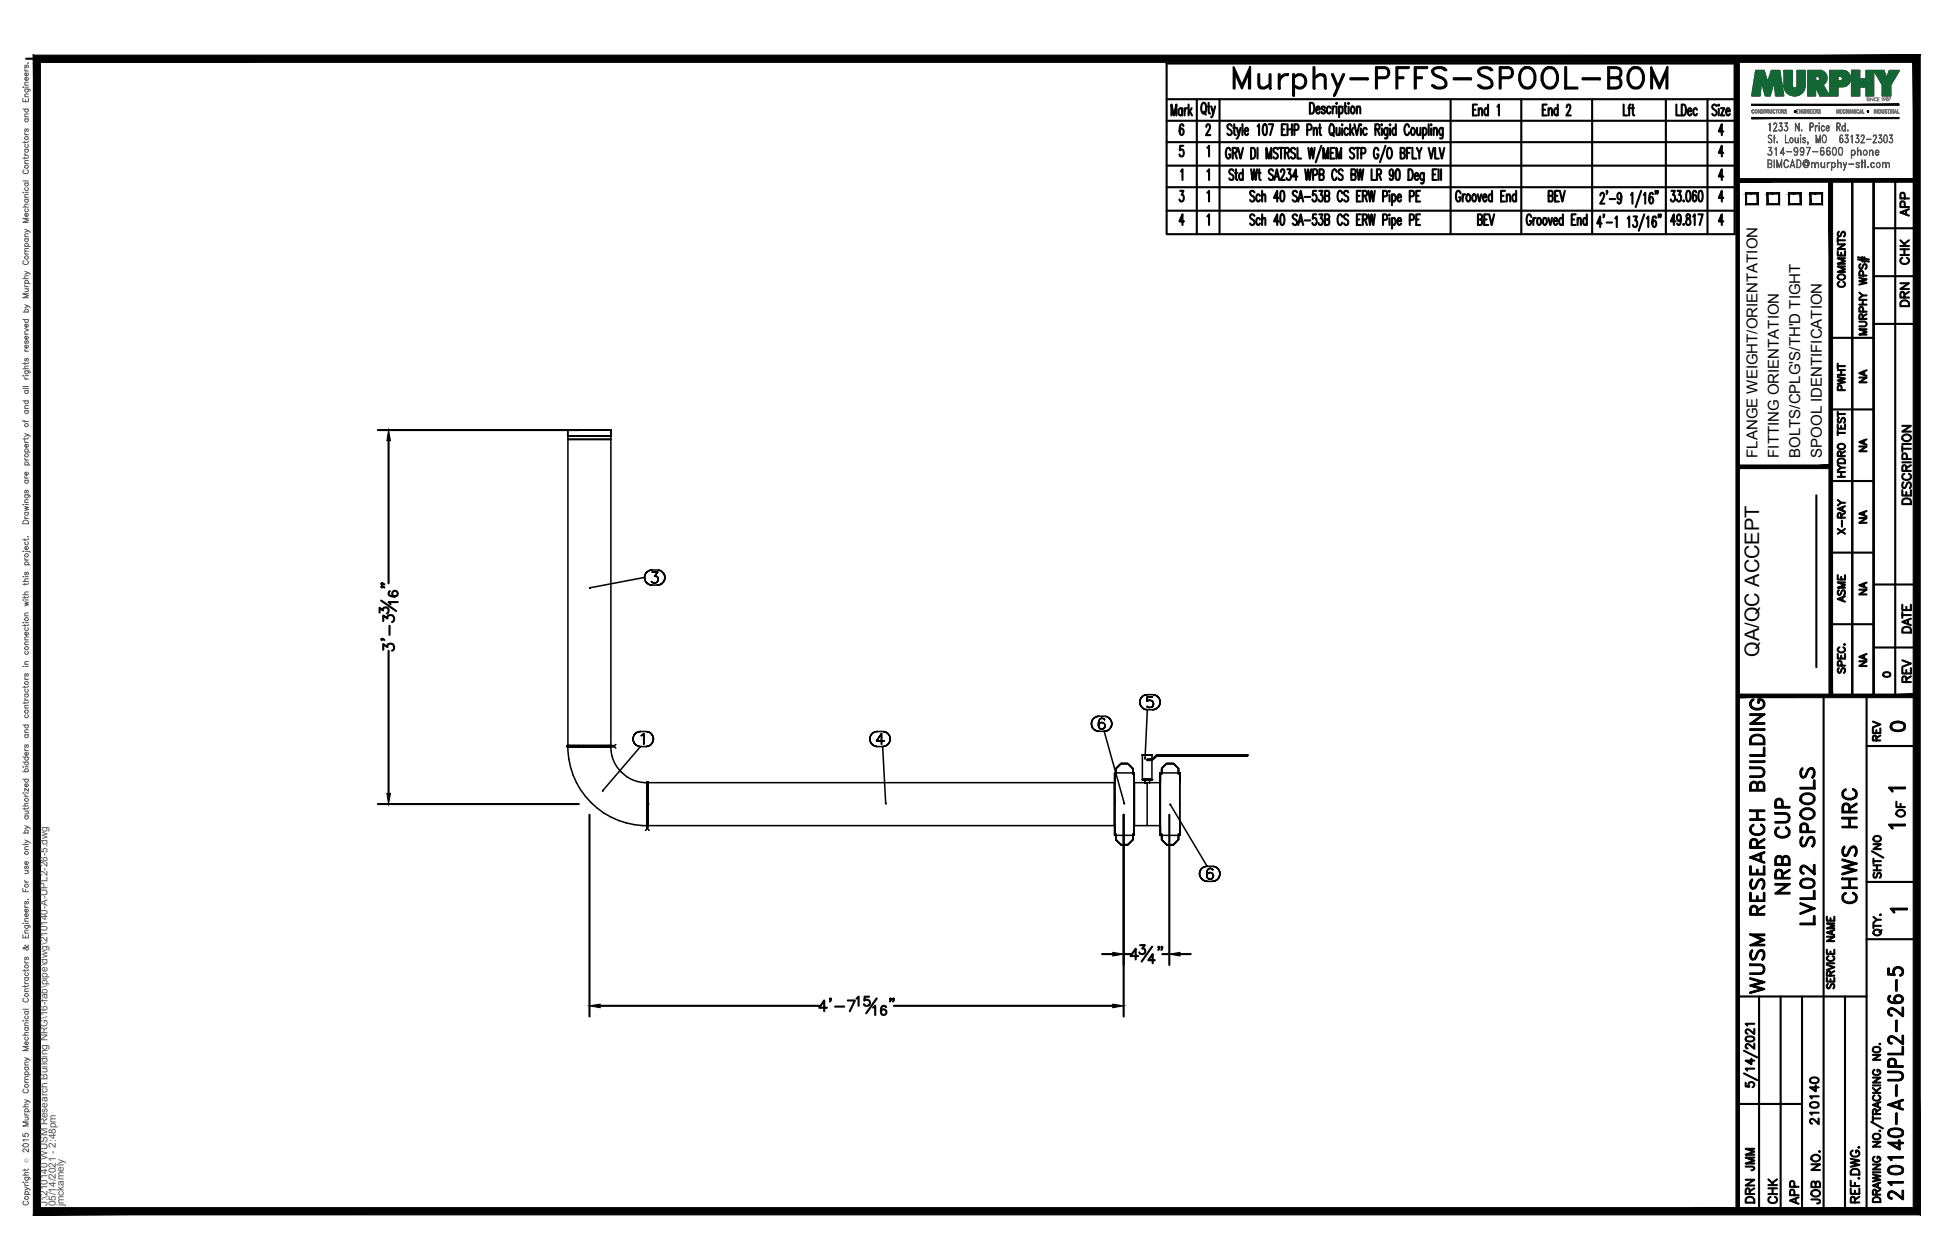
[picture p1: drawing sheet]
<svg xmlns="http://www.w3.org/2000/svg" width="432mm" height="279mm" viewBox="0 0 432 279" stroke-linecap="round" stroke-linejoin="round" font-family="sans-serif">
<defs><g id="words">
<text font-size="10.6" x="272.3" y="22.6">Murphy-PFFS-SPOOL-BOM</text>
<g font-size="6.6">
<text x="397.6" y="199.3" transform="rotate(-90 397.6 199.3)">NRB CUP</text>
<text x="412.4" y="201.4" transform="rotate(-90 412.4 201.4)">CHWS HRC</text>
<text x="403.2" y="206" transform="rotate(-90 403.2 206)">LVL02 SPOOLS</text>
<text x="391.9" y="221.5" transform="rotate(-90 391.9 221.5)">WUSM RESEARCH BUILDING</text>
<text x="422.6" y="267.1" transform="rotate(-90 422.6 267.1)">210140-A-UPL2-26-5</text>
</g>
<g font-size="5.3">
<text x="417.7" y="163.3">0</text>
<text x="389.8" y="260.7" transform="rotate(-90 389.8 260.7)">JMM</text>
<text x="389.8" y="267.8" transform="rotate(-90 389.8 267.8)">DRN</text>
<text x="399.7" y="268.1" transform="rotate(-90 399.7 268.1)">APP</text>
</g>
<g font-size="4.9">
<text x="424" y="49" transform="rotate(-90 424 49)">APP</text>
<text x="424" y="59.6" transform="rotate(-90 424 59.6)">CHK</text>
<text x="409.9" y="64.9" transform="rotate(-90 409.9 64.9)">COMMENTS</text>
<text x="424" y="69.1" transform="rotate(-90 424 69.1)">DRN</text>
<text x="409.9" y="87.8" transform="rotate(-90 409.9 87.8)">PWHT</text>
<text x="424.4" y="112.9" transform="rotate(-90 424.4 112.9)">DESCRIPTION</text>
<text x="409.9" y="119.6" transform="rotate(-90 409.9 119.6)">X-RAY</text>
<text x="409.9" y="134.8" transform="rotate(-90 409.9 134.8)">ASME</text>
<text x="424.4" y="141.5" transform="rotate(-90 424.4 141.5)">DATE</text>
<text x="424.4" y="152.4" transform="rotate(-90 424.4 152.4)">REV</text>
<text x="417.7" y="165.5" transform="rotate(-90 417.7 165.5)">REV</text>
<text x="423" y="182.4" transform="rotate(-90 423 182.4)">OF</text>
<text x="403.9" y="250.5" transform="rotate(-90 403.9 250.5)">210140</text>
<text x="394.8" y="268.1" transform="rotate(-90 394.8 268.1)">CHK</text>
<text x="404.3" y="268.1" transform="rotate(-90 404.3 268.1)">JOB NO.</text>
</g>
<g font-size="4.4">
<text x="414.5" y="86.1" transform="rotate(-90 414.5 86.1)">NA</text>
<text x="414.5" y="101.2" transform="rotate(-90 414.5 101.2)">NA</text>
<text x="414.5" y="117.1" transform="rotate(-90 414.5 117.1)">NA</text>
<text x="414.5" y="133" transform="rotate(-90 414.5 133)">NA</text>
<text x="389.9" y="145.7" transform="rotate(-90 389.9 145.7)">QA/QC ACCEPT</text>
<text x="414.5" y="148.9" transform="rotate(-90 414.5 148.9)">NA</text>
</g>
<text font-size="4" x="416.3" y="151.3">0</text>
<g font-size="3.5">
<text x="417.3" y="176.7">1</text>
<text x="417.3" y="184.9">1</text>
<text x="417.7" y="203.6">1</text>
</g>
<g font-size="3.3">
<text x="389.5" y="101.5" transform="rotate(-90 389.5 101.5)">FLANGE WEIGHT/ORIENTATION</text>
<text x="394.3" y="101.5" transform="rotate(-90 394.3 101.5)">FITTING ORIENTATION</text>
<text x="399.1" y="101.5" transform="rotate(-90 399.1 101.5)">BOLTS/CPLG'S/TH'D TIGHT</text>
<text x="403.8" y="101.5" transform="rotate(-90 403.8 101.5)">SPOOL IDENTIFICATION</text>
</g>
<g font-size="2.2" fill="#545454">
<text x="10.5" y="267.5" transform="rotate(-90 10.5 267.5)">J:\210140 WUSM Research Building NRG\16-fab\pipe\dwg\210140-A-UPL2-26-5.dwg</text>
<text x="12.4" y="267.5" transform="rotate(-90 12.4 267.5)">05/14/2021 - 2:48pm</text>
<text x="14.1" y="267.4" transform="rotate(-90 14.1 267.4)">jmckamely</text>
</g>
<text font-size="1.3" fill="#545454" x="6.3" y="257.9" transform="rotate(-90 6.3 257.9)">Ó</text>
</g></defs>
<!-- layer: HP-CWS-PIPE -->
<g fill="none" stroke="#000" stroke-width=".34">
<path d="M125.8 95.4h9.7h-.2h.2v1.3h-9.7M125.9 95.4h.1h-.2v1.3h.2h-.1M126.1 97.4h-.2h.2M126.1 96.7h.4M126.5 95.4h-.6v69.9h.2M126.5 97.4h-.4h.4M126.5 95.4h.7M126.5 96.7h.7M127.3 97.4h-.8h.8M127.3 95.4h1M127.3 96.7h1M128.3 97.4h-1h1"/>
<path d="M129.4 97.4h-1.1h1.1M129.4 95.4h1.3M129.4 96.7h1.3M130.7 97.4h-1.3h1.3M131.9 95.4h-1.2h1.2M131.9 96.7h-1.2h1.2M131.9 97.4h-1.2h1.2M133 97.4h-1.1h1.1M134 97.4h-1h1M134.1 95.4h.7M134.1 96.7h.7M134.8 97.4h-.8h.8"/>
<path d="M134.8 95.4h.6v69.9h-.2M134.8 96.7h.4M135.2 97.4h-.4h.4M135.4 97.4h-.2h.2M130.7 130.4l.1-.1zM142.9 128v.6v-.6M142.9 128l-12.1 2.3M142.9 127.5v.5v-.5M142.9 128.6l.3 .5-.3-.5M143.2 127.1l-.3 .4 .3-.4M143.2 129.1l.3 .3-.3-.3M143.5 126.7l-.3 .4 .3-.4"/>
<path d="M143.5 129.4l.5 .3-.5-.3M144 126.5l-.5 .2 .5-.2M144 129.7h.5h-.5M144.3 128.8l.3 .3zM144.5 126.4l-.5 .1 .5-.1M144.5 129.7h1.2M144.5 126.4h1.2M144.6 126.9h1.2h-1.2M144.6 129.1l.6 .2zM145.1 127.8h.3h-.3M145.4 127.8l.3 .1-.3-.1M145.6 129.1l-.4 .2 .4-.2"/>
<path d="M145.7 127.9l.1 .1-.1-.1M145.7 129.7h.5h-.5M145.8 126.9l-.7 .9 .7-.9M145.8 128.9l-.2 .2 .2-.2M145.8 128l.1 .3-.1-.3M145.9 128.3l-.1 .6zM146.2 126.5l-.5-.1 .5 .1M146.2 129.7l.5-.3-.5 .3M146.7 126.7l-.5-.2 .5 .2M146.7 129.4l.4-.3-.4 .3M147.1 127.1l-.4-.4 .4 .4M147.1 129.1l.2-.5-.2 .5"/>
<path d="M147.3 127.5l-.2-.4 .2 .4M147.3 128.6l.1-.6-.1 .6M147.4 128l-.1-.5 .1 .5M242 160l-.1 .5 .1-.5M242.2 159.5l-.2 .5 .2-.5M242.6 159.2l-.4 .3 .4-.3M243.1 158.9l-.5 .3 .5-.3M243.6 158.8l-.5 .1 .5-.1M243.6 158.8h1.2M243.6 159.8l-.1 .5 .1-.5M243.8 159.4l-.2 .4 .2-.4M244.2 159.3l-.4 .1 .4-.1"/>
<path d="M244.4 159.3h-.2h.2M244.8 159.4l-.4-.1 .4 .1M244.8 159.6v-.2v.2M245.3 158.9l-.5-.1 .5 .1M245.8 159.2l-.5-.3 .5 .3M246.1 159.5l-.3-.3 .3 .3M246.4 160l-.3-.5 .3 .5M252.6 155.7l.1 .5-.1-.5M252.7 155.2l-.1 .5 .1-.5M252.7 156.2l.3 .5-.3-.5M253 154.7l-.3 .5 .3-.5M253 156.7l.3 .3-.3-.3"/>
<path d="M253.3 154.3l-.3 .4 .3-.4M253.3 157l.5 .3-.5-.3M253.8 154.1l-.5 .2 .5-.2M253.8 157.3l.5 .1-.5-.1M254.2 156.7l-.1-.3 .1 .3M254.2 155.5l.1-.1-.1 .1M254.3 154l-.5 .1 .5-.1M254.3 154.5l-.1 1 .1-1M254.3 156.8l-.1-.1 .1 .1M254.3 155.4l.4-.1-.4 .1M254.3 154h1.2M254.7 156.9l-.4-.1 .4 .1"/>
<path d="M254.7 155.3h.3h-.3M255 156.9h-.3h.3M255 155.3l.3 .1-.3-.1M255.3 156.8l-.3 .1 .3-.1M255.3 155.4l.3 .2-.3-.2M255.5 154.5h-1.2h1.2M255.5 157.4l.5-.1-.5 .1M255.5 157.4h-1.2l-.5 10.7M255.6 156.5l-.3 .3 .3-.3M255.6 155.6l.1 .4-.1-.4M255.7 156l-.1 .5zM256 154.1l-.5-.1 .5 .1"/>
<path d="M256 157.3l.5-.3-.5 .3M256.5 154.3l-.5-.2 .5 .2M256.5 157l.4-.3-.4 .3M256.9 154.7l-.4-.4 .4 .4M256.9 156.7l.2-.5-.2 .5M257.1 155.2l-.2-.5 .2 .5M257.1 156.2l.1-.5-.1 .5M257.2 155.7l-.1-.5 .1 .5M125.8 165.3h.1zM125.9 165.6h.2h-.2a17.5 17.5 0 0 0 17.5 17.5v-9.4M125.9 165.6h4.8M125.9 165.3h-.1v.3h.1h-.1"/>
<path d="M125.9 165.6h.5zM126.1 165.3h-.2h.2M126.1 165.6h.4h-.4M126.4 165.6h.8zM126.5 165.3h.1M126.5 165.6h.8h-.8M127.2 165.6h1zM127.3 165.3h.1M127.3 165.6h1h-1M128.2 165.6h1.2zM128.3 165.3h.1M128.3 165.6h1.1h-1.1"/>
<path d="M129.4 165.6h1.3zM129.4 165.3h1.3h-1.3M129.4 165.3h.1M129.4 165.6h1.3h-1.3M130.7 165.6h1.2M130.7 165.3h1.2M130.7 165.6h1.2h-1.2M131.9 165.3h-1.2h1.2M131.9 165.6h1.1h-1.1M131.9 165.6h4.3l.3 .3M131.9 165.6h.1M131.9 165.6h1.2h-1.2"/>
<path d="M131.9 165.3h3.5M133 165.6h1h-1M133.1 165.6h.1M133.1 165.6h1h-1M133.7 175.2l-.2 .2zM134 165.6h.8h-.8M134.1 165.6h.1M134.1 165.6h.8h-.8M134.8 165.6h.4h-.4M134.9 165.6h-.1h.1M134.9 165.6h.5h-.5M135.4 165.6h-.2h.2"/>
<path d="M135.4 165.6h-.2h.2a7.9 7.9 0 0 0 8 8v.1v-.3M135.5 165.3h-.1h.1v.3h-.1h.1M136.5 165.1l-.3 .2h-10.4M140.3 163.9l.1 .5-.1-.5M140.4 163.4l-.1 .5 .1-.5M140.4 164.4l.2 .4-.2-.4M140.6 162.9l-.2 .5 .2-.5M140.6 164.8l.4 .4-.4-.4M141 162.5l-.4 .4 .4-.4M141 165.2l.5 .3-.5-.3M141.5 162.3l-.5 .2 .5-.2M141.5 165.5l.5 .1-.5-.1"/>
<path d="M142 162.2l-.5 .1 .5-.1M142 162.2h1.2M142.1 163.1l.3-.1-.3 .1M142.4 163l.3-.3-.3 .3M142.7 162.7v2.3v-2.3M143.2 165.6l.5-.1-.5 .1M143.2 165.6h-1.2l-8.3 9.6M143.4 173.7v9.4M143.4 178.3v1.3v-1.3M143.4 179.6v1.1zM143.4 173.6v.6zM143.4 174.1v.8z"/>
<path d="M143.4 174.9v1zM143.4 175.9v1.2zM143.4 177v1.3zM143.6 173.6v-.2h-.2v4.9M143.6 173.6v9.6h-.2v-4.9M143.6 179.6v1.1zM143.6 173.4v.3v-.3v.2M143.6 173.6v.6zM143.6 174.1v.8zM143.6 174.9v1zM143.6 175.9v1.2zM143.6 177v1.3z"/>
<path d="M143.7 162.3l-.5-.1 .5 .1M143.7 165.5l.5-.3-.5 .3M144.2 162.5l-.5-.2 .5 .2M144.2 165.2l.3-.4-.3 .4M144.5 162.9l-.3-.4 .3 .4M144.5 164.8l.3-.4-.3 .4M144.8 163.4l-.3-.5 .3 .5M144.8 164.4l.1-.5-.1 .5M144.9 163.9l-.1-.5 .1 .5M192.8 163.9l.1 .5-.1-.5M192.9 163.4l-.1 .5 .1-.5M192.9 164.4l.2 .4-.2-.4"/>
<path d="M193.1 162.9l-.2 .5 .2-.5M193.1 164.8l.4 .4-.4-.4M193.5 162.5l-.4 .4 .4-.4M193.5 165.2l.5 .3-.5-.3M194 162.3l-.5 .2 .5-.2M194 165.5l.5 .1-.5-.1M194.3 164.3h1.7h-1.7M194.5 162.2l-.5 .1 .5-.1M194.5 165.6h1.2M194.5 162.2h1.2M195.4 162.7l-1.1 1.6 1.1-1.6M195.4 162.7v2.3v-2.3"/>
<path d="M195.7 165.6l.5-.1-.5 .1M195.7 165.6l.6 12.5M196.2 162.3l-.5-.1 .5 .1M196.2 165.5l.5-.3-.5 .3M196.3 178.1l.1 .2zM196.7 162.5l-.5-.2 .5 .2M196.7 165.2l.3-.4-.3 .4M197 162.9l-.3-.4 .3 .4M197 164.8l.3-.4-.3 .4M197.3 163.4l-.3-.5 .3 .5M197.3 164.4v-.5v.5M197.3 163.9v-.5v.5"/>
<path d="M241.9 160.5l.1 .5-.1-.5M242 161l.2 .5-.2-.5M242.2 161.5l.4 .3-.4-.3M242.6 161.8l.5 .3-.5-.3M243.1 162.1l.5 .1-.5-.1M243.5 160.3v.6v-.6M243.6 162.2h1.2M243.6 160.6l-.1 .3 .1 .4-.1-.4zM243.6 161.3l.2 .3-.2-.3M243.8 160.3l-.2 .3 .2-.3M243.8 161.6l.4 .1-.4-.1M244.2 160.2l-.4 .1 .4-.1"/>
<path d="M244.2 161.7h.1h-.1M244.3 160.2h-.1h.1M244.3 161.7l.3-.1-.3 .1M244.6 160.3l-.3-.1 .3 .1M244.6 161.6l.2-.3-.2 .3M244.8 162.2l.5-.1-.5 .1M244.8 162.2l4.4 16.1v-.2M244.8 160.6l-.2-.3 .2 .3M244.8 161.3l.2-.3-.2 .3M244.8 160.6l.2 .4zM245.3 162.1l.5-.3-.5 .3M245.8 161.8l.3-.3-.3 .3"/>
<path d="M246.1 161.5l.3-.5-.3 .5M246.4 161l.1-.5-.1 .5M246.5 160.5l-.1-.5 .1 .5M247 178.3v-1.2v1.2M247 177.1v-1.2v1.2M247 175.9v-1v1M247 174.9v-.7v.7M247 174.2v-.5v.5M247 173.7v-.1v.1M247 179.6v-1.3v1.3M247.1 171.4v6.9v-6.9h4.3v.2M247.1 173.6h-103.5v9.5h103.5"/>
<path d="M247.4 171.6v-1.2v1.2M247.4 171.6v-1.2l1.1-1.1h1.5l1.1 1.1v1.2M248.5 169.3l-1.1 1.1 1.1-1.1M250 169.3h-1.5h1.5M251.1 170.4l-1.1-1.1h-1.5l-1.1 1.1v1.2M251.1 170.4l-1.1-1.1 1.1 1.1M251.1 171.6v-1.2v1.2M251.1 170.4v1.2M251.4 173.6h2.9v9.5h-2.9M251.4 178.3v6.9h-4.3v-6.9v6.9M251.4 178.3v6.9M251.4 171.4v2z"/>
<path d="M251.4 171.4v6.9M251.4 171.6v6.7M251.4 173.6v.1v-.1M251.4 173.7v.5v-.5M251.4 174.2v.7v-.7M251.4 174.9v1v-1M251.4 175.9v1.2v-1.2M251.4 177.1v1.2v-1.2M251.4 178.3v1.3v-1.3M251.4 179.6v1.1v-1.1M253.2 172.9h1.1zM253.2 167.4h1.1z"/>
<path d="M253.2 167.4v5.5M253.3 172.9h.1M253.3 172.9h1zM253.3 167.4h1zM253.3 172.9h.5M253.3 167.4h2M253.4 172.9h.9zM253.4 167.4h.9h-.9h.9h-.7h.2M253.6 172.9h.7zM253.8 172.9h.5zM253.8 167.4h1.5M253.8 172.9v.8v-.8h.2"/>
<path d="M253.8 168.1v.2zM253.9 172.9h.4zM254 172.9h.3zM254 172.9h.3M254.3 172.9h.3M254.3 172.9h1zM254.3 173.6h2.9M254.5 172.9h.3zM254.6 172.9h-.3h.5M254.6 172.9h-.3h.4M254.6 172.9h-.3h1h-1h.9M254.6 172.9h-.3h1"/>
<path d="M254.6 167.4h-.3h1M254.6 172.9h.7M254.7 172.9h.1zM254.7 172.9h-.4h.5M254.8 172.9h.2h-.2v.8M254.8 172.9h-.5h.9M255.2 172.9h-.2h.2M255.2 172.9h.1zM255.3 167.4h-.1h.1M255.3 167.4v5.5M256.4 167.7h20.1v-.3v.3zM257.2 179.6v-1.3v1.3"/>
<path d="M257.2 178.3v-1.2v1.2M257.2 177.1v-1.2v1.2M257.2 175.9v-1v1M257.2 174.9v-.7v.7M257.2 174.2v-.5v.5M257.2 173.7v-.1v.1M257.2 171.4v6.9M257.2 178.3v6.9M257.2 178.3v-6.9h4.3v13.8h-4.3v-.2M257.2 178.3v6.7M257.5 171.6v-1.2v1.2M257.5 171.6v-1.2l1.1-1.1h1.5l1.1 1.1v1.2"/>
<path d="M258.6 169.3l-1.1 1.1 1.1-1.1M259.4 178.3v.2zM259.4 178.5l8.2 13.6M260.1 169.3h-1.5h1.5M261.2 170.4l-1.1-1.1h-1.5l-1.1 1.1v1.2M261.2 170.4l-1.1-1.1 1.1 1.1M261.2 171.6v-1.2v1.2M261.2 170.4v1.2M261.5 171.4v13.8M276.5 167.4h-20.1l-1.1 .9h-1v.3h1l1.1-.9M143.4 180.7v1.1zM143.4 181.7v.9z"/>
<path d="M143.4 182.4v.6zM143.4 182.9v.3zM143.4 183.1v.1M143.4 183.1v.8l-.3 .2M143.6 180.7v1.1zM143.6 181.7v.9zM143.6 182.4v.6zM143.6 182.9v.3zM143.6 183.2v-.1v.8l.3 .2M247 183.1v-.2v.2M247 182.9v-.5v.5M247 182.4v-.7v.7"/>
<path d="M247 181.7v-1v1M247 180.7v-1.1v1.1M247.4 185v1.2v-1.2M247.4 186.2l1.1 1.1-1.1-1.1M247.4 185v1.2l1.1 1.1h1.5l1.1-1.1v-1.2M247.4 185v1.2M248.5 187.3h1.5h-1.5M250 187.3l1.1-1.1-1.1 1.1M251.1 185v1.2l-1.1 1.1h-1.5l-1.1-1.1M251.1 185v1.2v-1.2M251.4 180.7v1v-1M251.4 181.7v.7v-.7"/>
<path d="M251.4 182.4v.5v-.5M251.4 182.9v.2v-.2M254.3 183.1h2.9M257.2 183.1v-.2v.2M257.2 182.9v-.5v.5M257.2 182.4v-.7v.7M257.2 181.7v-1v1M257.2 180.7v-1.1v1.1M257.2 183.2v2zM257.5 185v1.2v-1.2M257.5 186.2l1.1 1.1-1.1-1.1M257.5 185v1.2l1.1 1.1h1.5l1.1-1.1v-1.2"/>
<path d="M257.5 185v1.2M258.6 187.3h1.5h-1.5M260.1 187.3l1.1-1.1-1.1 1.1M261.2 185v1.2l-1.1 1.1h-1.5l-1.1-1.1M261.2 185v1.2v-1.2M265.9 193.7l.1 .6-.1-.6M266 193.2l-.1 .5 .1-.5M266 194.3l.2 .4-.2-.4M266.2 192.8l-.2 .4 .2-.4M266.2 194.7l.4 .4-.4-.4M266.6 192.4l-.4 .4 .4-.4M266.6 195.1l.5 .3-.5-.3"/>
<path d="M267.1 192.2l-.5 .2 .5-.2M267.1 195.4h.5h-.5M267.5 193.6v.6v-.6M267.6 192.1l-.5 .1 .5-.1M267.6 195.4h1.2M267.6 192.1h1.2M267.6 193l-.1 .6 .1-.6M267.6 193.8l-.1 .4 .1 .4-.1-.4zM267.6 194.6l.2 .2-.2-.2M267.8 192.7l-.2 .3 .2-.3M267.8 193.6l-.2 .2 .2-.2M267.8 194.8l.4 .1-.4-.1"/>
<path d="M268.2 192.6l-.4 .1 .4-.1M268.2 193.5l-.4 .1 .4-.1M268.2 194.9h.1h-.1M268.3 193.5h-.1h.1M268.3 194.9l.3-.1-.3 .1M268.4 192.6h-.2h.2M268.6 193.6l-.3-.1 .3 .1M268.6 194.8l.2-.2-.2 .2M268.7 192.7l-.3-.1 .3 .1M268.8 195.4h.5h-.5M268.8 193.8l-.2-.2 .2 .2M268.8 192.9l-.1-.2 .1 .2"/>
<path d="M268.8 194.6l.2-.3-.2 .3M268.8 193.8l.2 .5zM269.3 192.2l-.5-.1 .5 .1M269.3 195.4l.4-.3-.4 .3M269.7 192.4l-.4-.2 .4 .2M269.7 195.1l.4-.4-.4 .4M270.1 192.8l-.4-.4 .4 .4M270.1 194.7l.2-.4-.2 .4M270.3 193.2l-.2-.4 .2 .4M270.3 194.3l.1-.6-.1 .6M270.4 193.7l-.1-.5 .1 .5"/>
</g>
<g fill="#000">
<circle cx="128.3" cy="95.4" r=".17"/>
<circle cx="128.3" cy="96.7" r=".17"/>
<circle cx="131.9" cy="95.4" r=".17"/>
<circle cx="131.9" cy="96.7" r=".17"/>
<circle cx="133" cy="95.4" r=".17"/>
<circle cx="133" cy="96.7" r=".17"/>
<circle cx="143.6" cy="178.3" r=".17"/>
<circle cx="254.3" cy="168.6" r=".17"/>
<circle cx="255.3" cy="172.9" r=".17"/>
<circle cx="276.5" cy="167.4" r=".17"/>
</g>
<!-- layer: PS-BDR -->
<g fill="#000" stroke="#000" stroke-width=".22">
<path d="M388.3 26.1v.2l32.6-.2zM388.3 26.3l32.6-.2v.2z"/>
<path d="M388.3 23.1v.3l32.6-.3zM388.3 23.4l32.6-.3v.3z"/>
<path d="M7.4 12.2v257.2l1.6-1.6zM7.4 12.2l1.6 1.6v254zM7.4 12.2l1.6 1.6 416.6-1.6zM9 13.8l416.6-1.6-1.5 1.6zM425.6 12.2l-1.5 1.6 1.5 255.6zM424.1 13.8l1.5 255.6-1.5-1.6zM7.4 269.4h418.2l-1.5-1.6zM9 267.8h415.1l-416.7 1.6z"/>
</g>
<!-- layer: PS-BDR-T -->
<g fill="none" stroke="#000" stroke-width=".47">
<path d="M415.3 40v114.3h-4.7v-114.2v114.2h-4.8v-114.2M387 42.9h2.6v2.4h-2.6zM391.8 42.9h2.6v2.4h-2.6zM396.6 42.9h2.5v2.4h-2.5zM401.3 42.9h2.6v2.4h-2.6zM411.8 57.5l2.5 .5M411.8 57.1l2.5 .5M412.4 58.6a.59 .59 0 0 0-.3 .5 .59 .59 0 0 0 .4 .5l.3-.1 .3-.8 .4-.1a.64 .64 0 0 1 0 1M412.8 57v1M413.3 57.1v1M405.8 74.9h9.5M412.1 71.3l1.4 .1a.52 .52 0 0 1 .2 .6 .52 .52 0 0 1-.4 .4h-1.2"/>
<path d="M412.1 61.6l1.7 .4-1.7 .3 1.7 .4-1.7 .4M412.1 67.5h1.7M412.1 66.5h1.7M412.1 64.9l.8 .6M412.9 70.7l-.1-.9-.4-.1-.3 .3v.7h1.7M412.9 66.5v1M413 69.1l-.1-.9-.5-.1-.3 .3v.7h1.7M413 61.1l-.1-.9-.5-.1-.3 .3v.7h1.7M413.8 73h-1.7l1.7 .6-1.7 .6h1.7M413.8 65.5h-.9l-.8 .6M413.8 69.7l-.9 .5M405.8 90.8h9.5"/>
<path d="M407.4 94.1v1h1.6v-1M407.4 96h1.6M407.4 91.3v1.1M407.4 95.4v1.1M407.4 91.8h1.6M407.4 98.7a.79 .79 0 0 1 1-.3 .79 .79 0 0 1 .5 .9 .78 .78 0 0 1-1 .3 .78 .78 0 0 1-.5-.9zM407.6 92.7a.59 .59 0 0 0-.3 .5 .59 .59 0 0 0 .4 .5l.3-.1 .3-.8 .4-.1a.65 .65 0 0 1 0 1M408.1 94.5v.6M402.6 109.8v38.1M405.8 106.7h9.5M407.4 105.7h1.6M407.4 104.7h1.6"/>
<path d="M407.4 103.1l.7 .6M407.4 102a.9 .9 0 0 1 1.6 .2v.5h-1.6zM408.1 101.1l-.1-.9-.3-.1-.3 .3v.7h1.6M408.1 104.7v1M409 103.7h-.9l-.7 .6M409 100.1l-.9 .5M405.8 122.5h9.5M405.8 138.4h9.5M407.4 145v1h1.6v-1M407.6 148.2a.59 .59 0 0 0-.3 .5 .59 .59 0 0 0 .4 .5l.3-.2 .3-.7 .4-.1a.65 .65 0 0 1 0 1M407.7 143.5a.59 .59 0 0 0-.3 .7 .59 .59 0 0 0 .6 .5h.4a.59 .59 0 0 0 .6-.5 .59 .59 0 0 0-.4-.7M408.1 145.4v.6"/>
<path d="M408.2 147.6l-.1-.9-.4-.2-.3 .4v.7h1.6M408.8 142.9h.2z"/>
</g>
<!-- layer: PS-DIM -->
<path d="M5.8 13h419" fill="none" stroke="#000" stroke-width=".47"/>
<!-- layer: 0 -->
<g fill="none" stroke="#000" stroke-width=".47">
<path d="M415.3 40v114.3M420.1 40v114.3M415.3 50.6h9.5M415.3 61.2h9.5M415.3 71.8h9.5M415.3 129.6h9.5M415.3 143.6h9.5M386.6 238l2.9 1.5M386.6 233l2.9 1.5M387 230l.8-.2a.85 .85 0 0 1 1.1 .6 1.14 1.14 0 0 1-1.9 0zM388.2 234.8v1.2l-1.2-.8h1.9M388.9 237h-1.9l.3 .4"/>
<path d="M388.9 231.4v1.2l-1-.8-.6-.3-.3 .2v.5l.4 .3M388.9 228.2v1.1l-1-.8-.6-.3-.3 .2v.5l.4 .3M388.9 227h-1.9l.3 .4M387 240.1v.8l.8 .1a.62 .62 0 0 1 0-.9 .62 .62 0 0 1 .9 .1 .62 .62 0 0 1-.2 .9"/>
</g>
<g fill="#000" stroke="#000" stroke-width=".22">
<path d="M384.8 13l.8 255.6v-255.6zM384.8 13l.8 255.6h-.8z"/>
<path d="M385.2 39.6v.8l39.6-.8zM385.2 40.4l39.6-.8v.8z"/>
<path d="M424.5 40l.8 114.3v-114.3zM424.5 40l.8 114.3h-.8z"/>
<path d="M385.2 153.9v.8l39.6-.8zM385.2 154.7l39.6-.8v.8z"/>
</g>
<!-- layer: PS-LOGO -->
<g fill="none" stroke="#545454" stroke-width=".22">
<path d="M5.1 19.3h.1zM5.5 19.8h.9l.2 .1v.4M5.5 15.3v.3l.3 .1M5.5 18.9h.8M5.5 15.7h.8M5.5 19.3h.8M5.7 19.8a.38 .38 0 0 0-.1 .5 .38 .38 0 0 0 .6 0 .38 .38 0 0 0-.1-.5M5.7 14.4l-.2 .3v.3h.3l.1-.4 .2-.2 .2 .3-.2 .4M6.1 17.2a.38 .38 0 0 1 .1 .5 .38 .38 0 0 1-.6 0 .38 .38 0 0 1 .1-.5h.1v.7M6.1 16.2a.38 .38 0 0 1 .1 .5 .38 .38 0 0 1-.6 0 .38 .38 0 0 1 .1-.5h.1v.6M6.2 13.9v.1zM6.3 18.2l-.8 .1v.3l.2 .3"/>
<path d="M5.1 21.8v.7h1.2v-.7M5.1 24.2h1.2M5.4 37.7a.43 .43 0 0 0-.3 .5 .43 .43 0 0 0 .4 .3h.3a.43 .43 0 0 0 .5-.3 .43 .43 0 0 0-.3-.5M5.5 34v.3l.3 .1M5.5 29.4v.3l.3 .2M5.5 31.3v.4M5.5 34.8v.4M5.5 36.2h.8M5.5 34.4h.8M5.5 33.1h.8M5.5 29.9h.8M5.5 26.4h.8"/>
<path d="M5.5 25.9h.8M5.5 21.4h.8M5.7 33.1a.38 .38 0 0 0-.1 .5 .38 .38 0 0 0 .6 0 .38 .38 0 0 0-.1-.5M5.7 32a.4 .4 0 0 0-.1 .6 .4 .4 0 0 0 .6 0 .4 .4 0 0 0-.1-.6M5.7 28.6l-.2 .2v.3h.3l.1-.4 .2-.1 .2 .2-.2 .4M5.7 26.4a.38 .38 0 0 0-.1 .5 .38 .38 0 0 0 .6 0 .38 .38 0 0 0-.1-.5M5.7 24.2a.38 .38 0 0 0-.1 .6 .38 .38 0 0 0 .6 0 .38 .38 0 0 0-.1-.6M5.7 22.1v.4M6.3 35.6h-.8v.3l.2 .3M6.3 34.8l-.3 .3h-.9M6.3 31.3l-.3 .3h-.9M6.3 25.3h-.8v.3l.2 .3"/>
<path d="M6.3 20.9h-.8v.3l.2 .2M391.9 34.2l.2 .2M392 36.3l.6-.1v-.6l-.6-.1v1.6l.6-.1v-.6h-.6M392.1 30a.44 .44 0 0 1 .7 .2 .38 .38 0 0 0-.6-.2 .38 .38 0 0 0-.1 .5l.4 .3a.46 .46 0 0 1 .2 .7 .46 .46 0 0 1-.7-.1 .41 .41 0 0 0 .6 .1 .41 .41 0 0 0 0-.6l-.6-.4zM392.3 33.3a.53 .53 0 0 1 .5 .8 .53 .53 0 0 1-.9 0 .47 .47 0 0 0 .7 .2l.2-.3M392.4 27.2l-.1 1.9v-1.7l-.2 .2zM392.4 36.3l.3 .1v.6l-.8 .2v-1.8l.8 .2v.6l-.3 .2M392.5 33.4a.51 .51 0 0 1 .3 .5 .51 .51 0 0 1-.3 .5M392.7 32.8l-.7-.1h.8l-.5 .7M392.7 32.7l-.5 .7 .4 .1 .2 .3M393.1 30.5l.4 .1zM393.1 29l.8 .1h-.8l.7-1.3-.2-.5h-.2l-.3 .4 .1-.3a.39 .39 0 0 1 .6 0 .39 .39 0 0 1 0 .5l-.7 1.2"/>
<path d="M393.3 35.4v1.8zM393.3 29.9v1.8zM393.4 33l.4-.3v1.7l-.1-1.6zM393.9 35.4l.5 1.5 .6-1.5v1.8l-.1-1.4-.5 1.4-.5-1.4v1.4zM393.9 31.4l.1 .3zM393.9 31.5l.1 .1zM394.4 28.8l.1 .2M394.7 27.9a.55 .55 0 0 1 .4 .7 .55 .55 0 0 1-.7 .4l-.1-.3 .4 .3 .3-.4M394.7 33.9l.9 .1h-1l.7-1.3v1.7v-1.5l-.6 1.1M394.8 28l.2 .5-.2 .5M395 27.3l-.6-.1h.6l-.3 .8M395 27.2l-.4 .8 .4 .1v.3"/>
<path d="M395.5 28.8l.2 .2M395.7 35.5a.47 .47 0 0 1 .7 .3l-.3-.3h-.3a1.08 1.08 0 0 0 0 1.6h.3l.3-.3a.44 .44 0 0 1-.4 .4 .44 .44 0 0 1-.5-.4l-.1-.7zM395.8 29.9v1.7l.7 .1h-.7zM395.8 27.9a.55 .55 0 0 1 .5 .7 .55 .55 0 0 1-.7 .4l-.1-.3 .4 .3 .4-.4M396 28l.3 .5-.3 .5M396 33.6l1.2 .1zM396.2 27.3l-.6-.1h.7l-.5 .8M396.2 27.2l-.4 .8 .3 .1 .2 .3M396.9 30.6a.57 .57 0 0 1 .7 .4 .57 .57 0 0 1-.4 .7l-.3-.1-.2-.4zM396.9 36.8h.8M397 30.6a.52 .52 0 0 1 .4 .5 .52 .52 0 0 1-.4 .5l-.2-.4zM397 36.7h.7"/>
<path d="M397.3 35.4l.6 1.8-.6-1.5-.5 1.5zM397.7 33.3l.3 .4 .3-.1 .2-.3M397.7 33.1l.3-.3h.3l.2 .3M397.8 34.3h.5M397.9 30.5l.1 1 .3 .1 .3-.2-.3 .3-.3-.1-.1-.2zM398 27.2l.8 1.6v-1.6v1.9l-.8-1.6v1.6zM398 32.8l-.3 .4 .3 .5M398.2 32.8a1.22 1.22 0 0 1 .1 1.6M398.3 35.4h.5a1.05 1.05 0 0 1 0 1.8h-.5zM398.3 35.5a.84 .84 0 0 1 .9 .5 .84 .84 0 0 1-.2 .9l-.7 .2zM398.5 33.5l-.2 .2a.49 .49 0 0 1-.6-.2 .49 .49 0 0 1 .1-.6 .49 .49 0 0 1 .7 0v.4a.81 .81 0 0 1-.5 1.1l-.3-.2 .1 .2M398.5 33.3l-.3 .4"/>
<path d="M398.6 30.5v1.2zM399 30l.1-.1v.3zM399.1 33.3l.3 .4 .3-.1 .1-.3M399.1 33.1l.3-.3h.3l.1 .3M399.1 30h.1M399.1 30.5v1.2zM399.1 34.3h.6M399.4 28.8v.3l-.1-.1zM399.4 28.9h.1M399.4 32.8a.51 .51 0 0 0-.3 .4 .51 .51 0 0 0 .3 .5M399.5 32.8a1.22 1.22 0 0 1 .1 1.6M399.6 31.5h.6"/>
<path d="M399.6 30.8l.6 .6-.2 .3-.4-.1v-.2l.1 .2M399.6 30.7h.6M399.7 30.6v.3M399.8 33.5l-.1 .2a.5 .5 0 0 1-.7-.5 .5 .5 0 0 1 .7-.4l.2 .5a.83 .83 0 0 1-.5 1.1l-.3-.2 .1 .2M399.8 33.3l-.3 .4M399.9 35.6a.74 .74 0 0 1 1 .2 .74 .74 0 0 1-.1 1l-.1-1 .1 .9a.68 .68 0 0 0-.3-1.2 .68 .68 0 0 0-.8 .9 .66 .66 0 0 0 .4 .7 .66 .66 0 0 0 .7-.2 .7 .7 0 0 1-.9 .1 .7 .7 0 0 1-.2-.8zM400 36l.2-.2 .4 .1 .1 .2-.5-.2-.2 .3 .1 .4 .4 .1 .2-.2-.1 .2-.4 .1-.2-.2zM400.1 30.6l.1 .2-.2-.3-.4 .1v.2l.6 .5M400.1 31.2v.4M400.7 31.5h.1M400.8 31.9l-.1-.5 .1 .4-.2 .2M400.8 31.7v.1"/>
<path d="M401.3 28.1l.6-.1v-.6l-.6-.1-.1 1.8v-1.9h.5l.2 .4v.4l-.2 .2h-.4M401.3 32.7l-.7 1.7 .7-1.7h-.9l.9 .1M401.6 36v1.2zM401.8 33.6l1.2 .1zM401.8 36.1h.5l.1 1.1-.2-1-.3-.1-.3 .3zM402.4 27.8v1.3zM402.5 29.9l.5 1.5 .5-1.5v1.8l-.1-1.4-.4 1.4-.4-1.4-.1 1.4zM402.6 36.1h.4l.1 1.1-.1-1-.3-.1-.3 .3zM402.6 27.9l.3-.1-.3 .2-.2 .4zM403.2 27.2l.1 .1v.2zM403.2 27.3h.1M403.2 27.8l.1 1.3z"/>
<path d="M403.5 34l.4 .4 .3-.1 .1-.3M403.5 33.8l.4-.4 .3 .1 .1 .3M403.6 36l.2 1 .3 .1 .3-.2-.3 .3-.4-.1zM403.7 32.8h.5M403.8 32.8l-.2 .2a1.17 1.17 0 0 0 .2 1.4M403.8 27.9l.4-.1 .2 .4-.2-.3a.54 .54 0 0 0-.4 .6 .54 .54 0 0 0 .4 .5l.2-.3-.2 .4h-.2l-.3-.5zM403.8 33.4l-.3 .5M404.1 33.4l.2 .5-.2 .5M404.1 30l.2-.1a.95 .95 0 0 1 .6 .9 .95 .95 0 0 1-.6 .9 1.24 1.24 0 0 1-.2-1.7zM404.1 30.1l.2-.1a.87 .87 0 0 1 .5 .8 .87 .87 0 0 1-.5 .8 1.19 1.19 0 0 1-.2-1.5zM404.2 32.8l.1 .1-.4-.2a1.42 1.42 0 0 0-.2 1.7 .49 .49 0 0 0 .6-.2 .49 .49 0 0 0-.1-.7 .49 .49 0 0 0-.7 .1M404.4 36l.1 1.2z"/>
<path d="M404.8 28.4h.6l-.2-.5a.54 .54 0 0 0-.4 .6 .54 .54 0 0 0 .4 .5l.2-.3-.2 .4a.63 .63 0 0 1-.4-.6 .63 .63 0 0 1 .4-.7l.3 .7h-.7M404.9 34l.3 .4 .3-.1 .2-.3M404.9 33.8l.3-.4 .3 .1 .2 .3M405 36l.1 1.2zM405.1 32.8h.5M405.1 32.8l-.1 .2a1.17 1.17 0 0 0 .2 1.4M405.2 33.4l-.3 .5M405.3 36.1l.3-.1-.5 .5zM405.4 33.4l.3 .5-.3 .5M405.5 32.8l.2 .1a.36 .36 0 0 0-.6-.1l-.2 .6v.8l.2 .2a.49 .49 0 0 0 .6-.2 .49 .49 0 0 0-.1-.7 .49 .49 0 0 0-.7 .1M406 36v1.8zM406.2 36.1a.53 .53 0 0 1 .7 .5 .53 .53 0 0 1-.7 .5l-.2-.2 .3 .2a.51 .51 0 0 0 .5-.5 .51 .51 0 0 0-.5-.5l-.3 .2z"/>
<path d="M406.3 32.8l.4-.1a1.13 1.13 0 0 1 0 1.7h-.1a1.28 1.28 0 0 1-.3-1.6zM406.3 34.3h.6M406.3 32.8h.6M406.4 32.8l-.2 .6 .2 1M406.8 32.8l.2 .6-.2 1M407.2 28.1l.6-.1v-.6l-.6-.1-.1 1.8v-1.9l.7 .1 .1 .7-.3 .2h-.4M407.3 35.4l.1 1.8zM407.5 28.2l.4 .9-.3-.9M407.6 36.1h.5l.1 1.1-.2-1-.3-.1-.3 .3zM407.7 32.8l.3-.1a1.13 1.13 0 0 1 0 1.7h-.1a1.28 1.28 0 0 1-.2-1.6zM407.7 34.3h.5M407.7 32.8h.5"/>
<path d="M407.8 32.8l-.2 .6 .2 1M407.8 31.3l.3 .3 .4-.3M407.8 31l.3-.3 .4 .3M408 30.1h.4M408 30l-.1 .3a1.28 1.28 0 0 0 .2 1.3M408.1 30.7l-.3 .4M408.2 32.8l.2 .6-.2 1M408.2 30.7l.3 .4-.3 .5M408.4 30l.1 .2a.33 .33 0 0 0-.5-.2l-.2 .7 .2 .9a.48 .48 0 0 0 .5-.5 .48 .48 0 0 0-.5-.4l-.2 .1M408.5 27.9l.3-.1 .2 .3-.2-.2a.54 .54 0 0 0-.5 .6 .54 .54 0 0 0 .5 .5l.2-.2-.2 .3-.5-.3zM409 27.2l.1 1.9zM409 37l-.5-1 .5 1.2"/>
<path d="M409 31.4l.1 .2M409.2 30.7l.4 .1 .1 .2M409.3 30.6a.53 .53 0 0 1 .4 .6 .53 .53 0 0 1-.7 .4v-.2a.36 .36 0 0 0 .6 .1l.1-.2M409.3 36l-.6 1.8zM409.4 30.7l.3 .4-.3 .5M409.6 28.8v.3zM409.6 28.9v.1zM409.6 30l-.6-.1h.7l-.4 .8M409.6 29.9l-.4 .8M409.8 36.4h1.1zM410.4 33.3v1.7zM410.6 33.3a.53 .53 0 0 1 .7 .6 .53 .53 0 0 1-.7 .5l-.2-.2 .3 .2a.51 .51 0 0 0 .5-.5 .51 .51 0 0 0-.5-.6l-.3 .2z"/>
<path d="M410.6 29.9l-.1 1.8v-1.6l-.2 .2zM411.3 31.4l.2 .2M411.5 37h.6M411.5 36.4l.6 .3v.2a.38 .38 0 0 1-.3 .3 .38 .38 0 0 1-.4-.3l.2 .2M411.5 36.2h.6M411.6 36.1v.3M411.6 30.6a.52 .52 0 0 1 .5 .6 .52 .52 0 0 1-.7 .4l-.1-.2a.36 .36 0 0 0 .6 .1l.2-.2M411.7 32.7l.1 1.7zM411.8 30.7l.3 .4-.1 .3-.2 .2M412 36.1l.1 .2a.38 .38 0 0 0-.3-.3 .38 .38 0 0 0-.4 .3l.7 .5M412 36.7v.4M412 33.3h.5v1.1v-.8l-.2-.3-.5 .3z"/>
<path d="M412 30l-.6-.1h.7l-.5 .8M412 29.9l-.4 .8 .3 .1 .2 .2M412.5 36l.5 .1zM412.5 31.6l.8 .1h-.8l.7-1.3-.2-.4h-.2l-.3 .3 .1-.2a.39 .39 0 0 1 .6-.1 .39 .39 0 0 1 0 .6l-.7 1.1M412.7 35.4l.1 1.8zM413.2 33.3a.54 .54 0 0 1 .7 .6 .54 .54 0 0 1-.7 .5l-.2-.5zM413.4 35.4l.1 1.8zM413.7 30.8l1 .1zM414 36.9l.2 .1-.1 .2zM414 37l.1 .1zM414.4 33.3v1.1zM414.6 33.3h.5l.1 1.1-.1-1-.3-.1-.4 .3z"/>
<path d="M414.7 36.3l.3-.3 .4 .1v.3v-.2a.46 .46 0 0 0-.7 .4 .46 .46 0 0 0 .7 .4v-.1l-.2 .3a.59 .59 0 0 1-.5-.3 .59 .59 0 0 1 0-.6zM415.2 31.6l.8 .1h-.9a1.94 1.94 0 0 0 .8-1.4l-.2-.3h-.3l-.2 .3 .1-.2 .4-.2 .2 .5-.7 1.3M415.7 33.8h.7l-.2-.5a.48 .48 0 0 0-.5 .6 .48 .48 0 0 0 .6 .4l.1-.2-.1 .3a.53 .53 0 0 1-.6-.5 .53 .53 0 0 1 .6-.6l.2 .6h-.8M416 36.3l.1-.2a.53 .53 0 0 1 .7 .5 .53 .53 0 0 1-.7 .5l-.1-.2zM416.4 31.4l.2 .2M416.7 30.6a.53 .53 0 0 1 .5 .6 .53 .53 0 0 1-.7 .4l-.2-.2 .5 .2 .3-.3M416.9 30.7l.2 .4-.2 .5M417.1 30l-.6-.1h.6l-.4 .8M417.1 29.9l-.5 .8 .4 .1 .1 .2M417.3 36l.1 1.2zM417.5 36.1h.5l.1 1.1-.1-.8-.2-.3-.4 .3zM417.7 30l.3-.1a1.32 1.32 0 0 1 0 1.8l-.3-.1-.2-.7z"/>
<path d="M417.7 31.5h.5M417.7 30.1h.5M417.8 30l-.2 .7 .2 .9M418.2 30l.1 .7-.1 .9M418.3 36.1h.4l.1 1.1-.1-1-.3-.1-.3 .3zM418.8 31.4l.2 .2M419.1 30.6a.53 .53 0 0 1 .4 .6 .53 .53 0 0 1-.7 .4v-.2a.36 .36 0 0 0 .6 .1l.1-.2M419.3 30.7l.2 .4-.2 .5M419.4 30l-.6-.1h.7l-.4 .8M419.4 29.9l-.4 .8 .4 .1 .1 .2M5.1 42.7h.1zM5.1 45.9h1.2"/>
<path d="M5.1 40.1h1.2M5.4 57.8a.43 .43 0 0 0-.3 .5 .43 .43 0 0 0 .4 .4h.3a.43 .43 0 0 0 .5-.4 .43 .43 0 0 0-.3-.5M5.5 50.8l.8 .4-.8 .3M5.5 56.3h.8M5.5 54.6h1.2M5.5 52.9h.8M5.5 52.5h.8M5.5 44.2h.8M5.5 43.8h.8M5.5 40.6h.8M5.5 42.7h.8M5.7 54.6a.38 .38 0 0 1-.1-.5 .38 .38 0 0 1 .6 0 .38 .38 0 0 1-.1 .5"/>
<path d="M5.7 52.9a.38 .38 0 0 0-.1 .6 .38 .38 0 0 0 .6 0 .38 .38 0 0 0-.1-.6M5.7 46.3a.38 .38 0 0 0-.1 .6 .38 .38 0 0 0 .6 0 .38 .38 0 0 0-.1-.6M5.7 44.2a.38 .38 0 0 0-.1 .5 .38 .38 0 0 0 .6 0 .38 .38 0 0 0-.1-.5M5.7 41.6a.38 .38 0 0 0-.1 .6 .38 .38 0 0 0 .6 0 .38 .38 0 0 0-.1-.6M5.7 40.6a.38 .38 0 0 0-.1 .5 .38 .38 0 0 0 .6 0 .38 .38 0 0 0-.1-.5M6.1 47.3a.38 .38 0 0 1 .1 .6 .38 .38 0 0 1-.6 0 .38 .38 0 0 1 .1-.6h.1v.7M6.3 55.7l-.8 .1v.2l.2 .3M6.3 55.1h-.8v.3l.2 .3M6.3 51.8l-.8 .1v.3l.2 .3M6.3 51.2l.4 .4M6.3 48.4h-1.2l1.2 .4-1.2 .5h1.2M6.3 45.3h-.8v.3l.2 .3"/>
<path d="M6.3 43.1l-.8 .1v.3l.2 .3M5.1 70.9h1.2M5.1 69.2h1.2M5.1 61.8h1.2M5.5 77.4v.3l.3 .2M5.5 73.7v.2l.3 .2M5.5 72.8l.8 .4-.8 .3M5.5 67.5l.8 .4-.8 .3M5.5 63.1v.3l.3 .2M5.5 60.1l.8 .4-.8 .3M5.5 77.9h.8M5.5 74.1h.8"/>
<path d="M5.5 64h.8M5.5 63.6h.8M5.5 62.9h1.2M5.7 79.4l-.2 .3v.3h.3l.1-.4 .2-.2 .2 .3-.2 .4M5.7 75.6l-.2 .2v.3h.3l.1-.4 .2-.1 .2 .2-.2 .4M5.7 70.9a.38 .38 0 0 0-.1 .5 .38 .38 0 0 0 .6 0 .38 .38 0 0 0-.1-.5M5.7 69.2a.38 .38 0 0 1-.1-.6 .38 .38 0 0 1 .6 0 .38 .38 0 0 1-.1 .6M5.7 62.9a.38 .38 0 0 1-.1-.6 .38 .38 0 0 1 .6 0 .38 .38 0 0 1-.1 .6M6 64l.3 .3-.1 .3-.7 .1M6.1 76.5a.38 .38 0 0 1 .1 .6 .38 .38 0 0 1-.6 0 .38 .38 0 0 1 .1-.6h.1v.7M6.1 74.5a.38 .38 0 0 1 .1 .6 .38 .38 0 0 1-.6 0 .38 .38 0 0 1 .1-.6h.1v.7M6.1 71.9a.38 .38 0 0 1 .1 .5 .38 .38 0 0 1-.6 0 .38 .38 0 0 1 .1-.5h.1v.6"/>
<path d="M6.3 67.9l.4 .4M6.3 65.1h-1.2l1.2 .5-1.2 .4h1.2M6.3 61.2h-.8v.3l.2 .3M6.3 60.5l.4 .4M5.1 93.2l.2 .3h1M5.1 83.3h.1zM5.1 88.9h1.2M5.1 86.1h1.2M5.1 85.7h1.2M5.1 81.8h1.2M5.5 97.6v.3l.3 .2M5.5 96.1l.8 .4-.8 .3"/>
<path d="M5.5 83.6v.3l.3 .2M5.5 82.2l1 .1 .1 .4M5.5 80.4v.4M5.5 93.2v.4M5.5 97.1v.4M5.5 98.1h.8M5.5 91h.8M5.5 90.6h.8M5.5 86.6h.8M5.5 84.1h.8M5.5 83.3h.8M5.7 91a.38 .38 0 0 0-.1 .6 .38 .38 0 0 0 .6 0 .38 .38 0 0 0-.1-.6"/>
<path d="M5.7 88.9a.38 .38 0 0 0-.1 .5 .38 .38 0 0 0 .6 0 .38 .38 0 0 0-.1-.5M5.7 86.6a.38 .38 0 0 0-.1 .6 .38 .38 0 0 0 .6 0 .38 .38 0 0 0-.1-.6M5.7 82.2a.38 .38 0 0 0-.1 .6 .38 .38 0 0 0 .6 0 .38 .38 0 0 0-.1-.6M6.1 98.5a.38 .38 0 0 1 .1 .6 .38 .38 0 0 1-.6 0 .38 .38 0 0 1 .1-.6h.1v.7M6.3 97.1l-.3 .2h-.9M6.3 96.5l.4 .3M6.3 89.9l-.8 .1v.3l.2 .3M6.3 81.2h-.8v.3l.2 .3M6.3 80.4l-.3 .2h-.9M5.1 111.9h.1zM5.2 115.6a.69 .69 0 0 1 1.1 .1v.4h-1.2zM5.5 114.5v.3l.3 .2"/>
<path d="M5.5 112.3l.8 .2-.8 .2 .8 .3-.8 .2M5.5 109.7h.9l.2 .1v.5M5.5 105.6v.3l.3 .1M5.5 101.6v.2l.3 .2M5.5 119.5v.4M5.5 115h.8M5.5 113.6h.8M5.5 111.4h.8M5.5 106.5h.8M5.5 106h.8M5.5 103.1h1.2M5.5 102h.8"/>
<path d="M5.5 100.2h1.2M5.5 111.9h.8M5.7 113.6a.38 .38 0 0 0-.1 .6 .38 .38 0 0 0 .6 0 .38 .38 0 0 0-.1-.6M5.7 109.7a.4 .4 0 0 0-.1 .6 .4 .4 0 0 0 .6 0 .4 .4 0 0 0-.1-.6M5.7 108.7l-.2 .3v.3h.3l.1-.4 .2-.2 .2 .3-.2 .3M5.7 106.5a.38 .38 0 0 0-.1 .6 .38 .38 0 0 0 .6 0 .38 .38 0 0 0-.1-.6M5.7 103.1a.38 .38 0 0 1-.1-.5 .38 .38 0 0 1 .6 0 .38 .38 0 0 1-.1 .5M5.7 100.2a.4 .4 0 0 1-.1-.6 .4 .4 0 0 1 .6 0 .4 .4 0 0 1-.1 .6M6.1 104.7a.38 .38 0 0 1 .1 .5 .38 .38 0 0 1-.6 0 .38 .38 0 0 1 .1-.5h.1v.7M6.2 119h.1M6.3 119.4l-.3 .3h-.9M6.3 110.8l-.8 .1v.3l.2 .2"/>
<path d="M5.1 138.1h.1zM5.1 133h.1zM5.1 127.9h.1zM5.1 122.2h.1zM5.1 131.9h1.2M5.1 128.9h1.2M5.5 133.4l.8 .3-.8 .2 .8 .2-.8 .3M5.5 123.7v.3l.3 .2M5.5 129.4v.3M5.5 132.3v.4M5.5 138.5v.4M5.5 136.6h.8"/>
<path d="M5.5 125.3h1.2M5.5 124.2h.8M5.5 122.2h1l.2 .3M5.5 138.1h.8M5.5 133h.8M5.5 127.9h.8M5.7 139.2a.38 .38 0 0 0-.1 .5 .38 .38 0 0 0 .6 0 .38 .38 0 0 0-.1-.5M5.7 126.9l-.2 .2v.3h.3l.1-.4 .2-.1 .2 .2-.2 .4M5.7 125.3a.38 .38 0 0 1-.1-.6 .38 .38 0 0 1 .6 0 .38 .38 0 0 1-.1 .6M5.7 120.2a.38 .38 0 0 0-.1 .5 .38 .38 0 0 0 .6 0 .38 .38 0 0 0-.1-.5M6.1 121.2a.38 .38 0 0 1 .1 .5 .38 .38 0 0 1-.6 0 .38 .38 0 0 1 .1-.5h.1v.7M6.3 138.4l-.3 .3h-.9"/>
<path d="M6.3 135.9l-.8 .1v.3l.2 .3M6.3 132.2l-.3 .3h-.9M6.3 131.3h-.8v.3l.2 .3M6.3 129.3l-.3 .3h-.9M6.3 128.3l-.8 .1v.3l.2 .2M5.1 147.8h.1zM5.5 154.8v.3l.3 .2M5.5 150.2v.3l.3 .2M5.5 152.1v.5M5.5 155.6v.5M5.5 157h.8M5.5 155.3h.8"/>
<path d="M5.5 153.9h.8M5.5 150.7h.8M5.5 147.3h.8M5.5 142.9h.8M5.5 141.9h.8M5.5 147.8h.8M5.7 158.5a.38 .38 0 0 0-.1 .5 .38 .38 0 0 0 .6 0 .38 .38 0 0 0-.1-.5M5.7 153.9a.38 .38 0 0 0-.1 .6 .38 .38 0 0 0 .6 0 .38 .38 0 0 0-.1-.6M5.7 152.8a.38 .38 0 0 0-.1 .6 .38 .38 0 0 0 .6 0 .38 .38 0 0 0-.1-.6M5.7 149.4l-.2 .2v.3h.3l.1-.4 .2-.1 .2 .2-.2 .4M5.7 144.4a.38 .38 0 0 0-.1 .6 .38 .38 0 0 0 .6 0 .38 .38 0 0 0-.1-.6M6.1 140.2a.38 .38 0 0 1 .1 .6 .38 .38 0 0 1-.6 0 .38 .38 0 0 1 .1-.6h.1v.7"/>
<path d="M6.3 156.4h-.8v.3l.2 .3M6.3 155.6l-.3 .3h-.9M6.3 152.1l-.3 .3h-.9M6.3 146.7l-.8 .1v.3l.2 .2M6.3 142.4h-.8v.3l.2 .2M6.3 141.3h-.8v.3l.2 .3M5.1 175.8h.1zM5.1 170h.1zM5.1 178.7h1.2M5.1 172.8h1.2M5.1 171.1h1.2M5.1 169h1.2"/>
<path d="M5.1 167.9h1.2M5.1 160.8h1.2M5.5 176.1v.3l.3 .2M5.5 166v.3l.3 .1M5.5 179.1v.4M5.5 179.9h.8M5.5 176.6h.8M5.5 166.4h.8M5.5 162.9h.8M5.5 162.5h.8M5.5 175.8h.8M5.5 170h.8"/>
<path d="M5.7 172.8a.38 .38 0 0 0-.1 .5 .38 .38 0 0 0 .6 0 .38 .38 0 0 0-.1-.5M5.7 171.1a.38 .38 0 0 1-.1-.5 .38 .38 0 0 1 .6 0 .38 .38 0 0 1-.1 .5M5.7 169a.38 .38 0 0 0-.1 .5 .38 .38 0 0 0 .6 0 .38 .38 0 0 0-.1-.5M5.7 167.9a.4 .4 0 0 0-.1 .6 .4 .4 0 0 0 .6 0 .4 .4 0 0 0-.1-.6M5.7 165.1l-.2 .2v.4h.3l.1-.4 .2-.2 .2 .2-.2 .5M5.7 162.9a.38 .38 0 0 0-.1 .6 .38 .38 0 0 0 .6 0 .38 .38 0 0 0-.1-.6M5.7 160.8a.38 .38 0 0 0-.1 .5 .38 .38 0 0 0 .6 0 .38 .38 0 0 0-.1-.5M6 179.9l.3 .4-.3 .2h-.5M6.1 173.8a.38 .38 0 0 1 .1 .6 .38 .38 0 0 1-.6 0 .38 .38 0 0 1 .1-.6h.1v.7M6.1 166.8a.38 .38 0 0 1 .1 .6 .38 .38 0 0 1-.6 0 .38 .38 0 0 1 .1-.6h.1v.7M6.3 179.1l-.3 .3h-.9M6.3 178.1l-.8 .1v.3l.2 .2"/>
<path d="M6.3 174.8v.7l-.8-.7v.7M6.3 161.8l-.8 .1v.3l.2 .3M5.1 197v.7h1.2M5.1 187.3h1.2M5.1 184.7h1.2M5.5 195.2v.2l.3 .2M5.5 186.3l.8 .3-.8 .3M5.5 183.1l.8 .3-.8 .4M5.5 195.6h.8M5.5 193.1h.8M5.5 188.4h.8M5.5 180.9h.8"/>
<path d="M5.7 199.9l-.2 .2v.3h.3l.1-.3 .2-.2 .2 .2-.2 .4M5.7 192.1l-.2 .2v.3h.3l.1-.4 .2-.1 .2 .2-.2 .4M5.7 184.7a.38 .38 0 0 1-.1-.5 .38 .38 0 0 1 .6 0 .38 .38 0 0 1-.1 .5M5.7 180.9a.4 .4 0 0 0-.1 .6 .4 .4 0 0 0 .6 0 .4 .4 0 0 0-.1-.6M5.7 197.3v.4M6 193.1l.3 .4-.3 .2h-.5M6.1 191a.38 .38 0 0 1 .1 .6 .38 .38 0 0 1-.6 0 .38 .38 0 0 1 .1-.6h.1v.7M6.2 199.4h.1zM6.3 187.7l-.8 .1v.3l.2 .3M6.3 186.6l.4 .4M6.3 183.4l.4 .4M5.1 207.2v.8h1.2v-.8"/>
<path d="M5.1 204.8h.1zM5.5 217.7v.3l.3 .1M5.5 213.1v.2l.3 .2M5.5 205.2l1 .1 .1 .4M5.5 200.7v.3l.3 .2M5.5 215v.4M5.5 218.5v.4M5.5 219.9h.8M5.5 218.1h.8M5.5 216.8h.8M5.5 213.5h.8M5.5 206.9h.8"/>
<path d="M5.5 204.3h.8M5.5 201.2h.8M5.5 204.8h.8M5.6 209.6l-.1 .1a.73 .73 0 0 1 .7 .9l-.2 .1-.6-.6-.3 .2 .1 .1 .5-.1 .6-.6-.1-.1M5.7 216.8a.38 .38 0 0 0-.1 .5 .38 .38 0 0 0 .6 0 .38 .38 0 0 0-.1-.5M5.7 215.7a.38 .38 0 0 0-.1 .5 .38 .38 0 0 0 .6 0 .38 .38 0 0 0-.1-.5M5.7 212.2l-.2 .3v.3h.3l.1-.4 .2-.2 .2 .3-.2 .3M5.7 205.2a.38 .38 0 0 0-.1 .6 .38 .38 0 0 0 .6 0 .38 .38 0 0 0-.1-.6M5.7 207.5v.5M6.1 202.6a.38 .38 0 0 1 .1 .6 .38 .38 0 0 1-.6 0 .38 .38 0 0 1 .1-.6h.1v.7M6.1 201.6a.38 .38 0 0 1 .1 .5 .38 .38 0 0 1-.6 0 .38 .38 0 0 1 .1-.5h.1v.7M6.3 219.3h-.8v.3l.2 .3"/>
<path d="M6.3 218.5l-.3 .3h-.9M6.3 215l-.3 .3h-.9M6.3 206.3h-.8v.3l.2 .3M6.3 203.7h-.8v.3l.2 .3M5.1 226.3h.1zM5.1 229.6h1.2M5.1 223.8h1.2M5.4 221.3a.43 .43 0 0 0-.3 .5 .43 .43 0 0 0 .4 .4h.3a.43 .43 0 0 0 .5-.4 .43 .43 0 0 0-.3-.5M5.5 234.5l.8 .4-.8 .3M5.5 238.3h1.2M5.5 236.6h.8M5.5 236.2h.8"/>
<path d="M5.5 227.9h.8M5.5 227.4h.8M5.5 224.3h.8M5.5 226.3h.8M5.7 238.3a.38 .38 0 0 1-.1-.5 .38 .38 0 0 1 .6 0 .38 .38 0 0 1-.1 .5M5.7 236.6a.38 .38 0 0 0-.1 .6 .38 .38 0 0 0 .6 0 .38 .38 0 0 0-.1-.6M5.7 230a.38 .38 0 0 0-.1 .5 .38 .38 0 0 0 .6 0 .38 .38 0 0 0-.1-.5M5.7 227.9a.38 .38 0 0 0-.1 .5 .38 .38 0 0 0 .6 0 .38 .38 0 0 0-.1-.5M5.7 225.3a.38 .38 0 0 0-.1 .5 .38 .38 0 0 0 .6 0 .38 .38 0 0 0-.1-.5M5.7 224.3a.38 .38 0 0 0-.1 .5 .38 .38 0 0 0 .6 0 .38 .38 0 0 0-.1-.5M6.1 231a.38 .38 0 0 1 .1 .6 .38 .38 0 0 1-.6 0 .38 .38 0 0 1 .1-.6h.1v.7M6.3 239.4h-.8v.3l.2 .3"/>
<path d="M6.3 238.7l-.8 .1v.3l.2 .3M6.3 235.5l-.8 .1v.3l.2 .3M6.3 234.9l.4 .3M6.3 232.1h-1.2l1.2 .4-1.2 .5h1.2M6.3 229h-.8v.3l.2 .3M6.3 226.8l-.8 .1v.2l.2 .3M5.1 251.4v.6h.5a.43 .43 0 0 1 0-.6 .43 .43 0 0 1 .6 .1 .43 .43 0 0 1-.2 .6M5.1 245.4h1.2M5.2 253.7a.58 .58 0 0 1 .7-.2 .58 .58 0 0 1 .3 .7 .59 .59 0 0 1-.7 .2 .59 .59 0 0 1-.3-.7zM5.4 241.5a.43 .43 0 0 0-.3 .5 .43 .43 0 0 0 .4 .3h.3a.43 .43 0 0 0 .5-.3 .43 .43 0 0 0-.3-.5M5.5 246.8v.3l.3 .2M5.5 243.8l.8 .4-.8 .3"/>
<path d="M5.5 259.2v.5M5.5 247.7h.8M5.5 247.3h.8M5.5 246.5h1.2M5.5 240h.8M5.7 246.5a.38 .38 0 0 1-.1-.5 .38 .38 0 0 1 .6 0 .38 .38 0 0 1-.1 .5M6 247.7l.3 .5-.3 .2h-.5M6.3 260h-.8v.3l.2 .3M6.3 259.2l-.3 .3h-.9M6.3 254.7v.8l-.8-.7h-.3l-.1 .4 .3 .2M6.3 252.8h-1.2l.2 .3M6.3 248.8h-1.2l1.2 .4-1.2 .5h1.2"/>
<path d="M6.3 244.8l-.8 .1v.3l.2 .2M6.3 244.2l.4 .3M5.1 262.2h.1zM5.1 260.6h1.2M5.4 266.3a.43 .43 0 0 0-.3 .5 .43 .43 0 0 0 .4 .4h.3a.43 .43 0 0 0 .5-.4 .43 .43 0 0 0-.3-.5M5.5 263.2l.8 .4-.8 .3M5.5 262.4v.3l.3 .2M5.5 261.1h.9l.2 .1v.4M5.5 264.9h1.2M5.5 262.9h.8M5.5 262.2h.8M5.7 264.9a.38 .38 0 0 1-.1-.6 .38 .38 0 0 1 .6 0 .38 .38 0 0 1-.1 .6"/>
<path d="M5.7 261.1a.38 .38 0 0 0-.1 .5 .38 .38 0 0 0 .6 0 .38 .38 0 0 0-.1-.5M6.3 263.6l.4 .4"/>
<circle cx="5.9" cy="37" r=".4"/>
<circle cx="5.9" cy="30.6" r=".4"/>
<circle cx="413.5" cy="33.8" r=".48"/>
<circle cx="416.3" cy="36.6" r=".48"/>
<circle cx="5.9" cy="57.1" r=".39"/>
<circle cx="5.9" cy="94.3" r=".4"/>
<circle cx="5.9" cy="101" r=".4"/>
<circle cx="5.9" cy="137.3" r=".39"/>
<circle cx="5.9" cy="123.2" r=".4"/>
<circle cx="5.9" cy="157.8" r=".4"/>
<circle cx="5.9" cy="151.4" r=".4"/>
<circle cx="5.9" cy="143.7" r=".4"/>
<circle cx="5.9" cy="177.3" r=".4"/>
<circle cx="5.9" cy="189.1" r=".39"/>
<circle cx="5.9" cy="196.4" r=".4"/>
<circle cx="5.9" cy="214.3" r=".4"/>
<circle cx="5.9" cy="220.6" r=".4"/>
<circle cx="5.9" cy="240.8" r=".39"/>
<circle cx="5.9" cy="265.6" r=".39"/>
</g>
<!-- layer: PS-BDR -->
<g fill="none" stroke="#136734" stroke-width=".34">
<path d="M388.6 19.6v1.6M388.7 18.9v2.3M388.8 18.2v3M388.9 17.5v3.7M389 16.8v4.4M389.1 16.1v5.1M389.2 15.6v5.6M389.4 15.6v5.6M389.5 15.6v5.6M389.6 15.6v5.6M389.7 15.6v5.6M389.8 15.6v5.6"/>
<path d="M389.9 15.6v5.6M390 15.6v5.6M390.1 15.6v5.3M390.3 15.6v4.2M390.3 15.6v3.1M390.5 15.6v2.5M390.6 15.6v2.9M390.7 15.6v3.4M390.8 15.6v3.7M390.9 15.6v4.2M391 15.6h-1.8l-.9 5.6h1.8l.3-3.2 .9 3.2h1.1l.9-3.2 .3 3.2h1.8l-.9-5.6M391 15.6l.8 2.7 .9-2.7h1.8"/>
<path d="M391 15.6v4.5M391.1 16v4.6M391.3 16.4v4.5M391.4 16.7v4.5M391.5 17.1v4.1M391.6 17.5v3.7M391.7 17.8v3.4M391.8 18.2v3M391.9 18v3.2M392 17.6v3.6M392.2 17.3v3.9M392.2 16.9v4.3"/>
<path d="M392.4 16.6v4.6M392.5 16.2v4.6M392.6 15.9v4.5M392.7 15.6v4.4M392.8 15.6v4M392.9 15.6v3.6M393.1 15.6v3.2M393.1 15.6v2.8M393.3 15.6v2.4M393.4 15.6v3.4M393.5 15.6v4.5M393.6 15.6v5.5"/>
<path d="M393.7 15.6v5.6M393.8 15.6v5.6M393.9 15.6v5.6M394 15.6v5.6M394.2 15.6v5.6M394.3 15.6v5.6M394.4 15.6v5.6M394.5 15.6v5.6M394.6 16.3v4.9M394.7 17v4.2M394.8 17.7v3.5M395 18.4v2.8"/>
<path d="M395 19.1v2.1M395.2 19.8v1.4M395.5 19v-3.4h1.7v3.5M395.5 19a2.28 2.28 0 0 0 2.3 2.2M395.5 15.6v3.9M395.6 15.6v4.3M395.7 15.6v4.5M395.8 15.6v4.7M395.9 15.6v4.8M396.1 15.6v5M396.2 15.6v5M396.3 15.6v5.1"/>
<path d="M396.4 15.6v5.2M396.5 15.6v5.3M396.6 15.6v5.3M396.7 15.6v5.4M396.8 15.6v5.4M396.9 15.6v5.5M397.1 15.6v5.5M397.2 15.6v5.6M397.3 19.2v2M397.3 19.1a.57 .57 0 0 0 .6 .5 .57 .57 0 0 0 .5-.5M397.4 19.4v1.8M397.5 19.5v1.7"/>
<path d="M397.6 19.5v1.7M397.7 19.6v1.6M397.8 19.6v1.6M398 19.6v1.6M398 19.5v1.7M398.2 19.5v1.7M398.3 19.4v1.8M398.5 15.6v5.5M398.6 15.6v5.5M398.7 15.6v5.5M398.9 15.6v5.4M398.9 15.6v5.3"/>
<path d="M399.1 15.6v5.3M399.2 15.6v5.2M399.3 15.6v5.1M399.4 15.6v5M399.5 15.6v4.9M399.6 15.6v4.7M399.7 15.6v4.6M399.9 15.6v4.4M400 15.6v4.2M400.1 19.3v-3.7h-1.7v5.6M400.1 19a2.31 2.31 0 0 1-2.3 2.2M400.8 15.6v5.6"/>
<path d="M401 15.6v5.6M401.1 15.6v5.6M401.2 15.6v5.6M401.3 15.6v5.6M401.4 15.6v5.6M401.5 15.6v5.6M401.6 15.6v5.6M401.7 15.6v5.6M401.9 15.6v5.6M402 15.6v5.6M402.1 15.6v5.6M402.2 15.6v5.6"/>
<path d="M402.3 15.6v5.6M402.4 15.6v5.6M402.5 15.6v1.3M402.5 18v1.3M402.7 15.6v1.3M402.7 18v1.6M402.7 18v1.8M402.9 15.6v1.3M402.9 18v2.1M403 15.6v1.3M403 18v2.3M403.1 15.6v1.3l.2 .3 .1 .4"/>
<path d="M403.1 16.9h-.7v1.1l.7-.1v2.6M403.2 15.6v1.4M403.2 17.9v2.9M403.3 17.8l-.2 .1M403.3 15.6v1.6M403.3 17.7v3.3M403.4 17.7l-.1 .1M403.4 15.6v5.6M403.5 15.6v5.6M403.6 15.7v5.5M403.8 15.7v5.5M403.9 15.7v5.5"/>
<path d="M404 15.8v3M404 18.9v2.3M404.1 15.9v2.9M404.1 19v2.2M404.2 15.9v2.8M404.2 19.1v2.1M404.3 19.2l1.2 2h-2.1M404.3 16v2.6M404.3 19.2v2M404.3 19.1l-.4-.2a1.67 1.67 0 0 0 1.1-1.8 1.67 1.67 0 0 0-1.5-1.5h-2.8v5.6h1.7v-2.1l1 2.1M404.4 16.1v2.4M404.4 19.4v1.8"/>
<path d="M404.5 16.2v2.2M404.5 19.6v1.6M404.7 16.3v2M404.7 19.8v1.4M404.8 16.5v1.6M404.8 20v1.2M404.9 16.7v1.2M405.7 15.6v5.6M405.8 15.6v5.6M405.9 15.6v5.6M406 15.6v5.6M406.1 15.6v5.6"/>
<path d="M406.2 15.6v5.6M406.3 15.6v5.6M406.4 15.6v5.6M406.6 15.6v5.6M406.8 15.6v5.6M406.9 15.6v5.6M407 15.6v5.6M407.1 15.6v5.6M407.2 15.6v5.6M407.3 15.6v5.6M407.4 18h.6M407.4 15.6v1.3"/>
<path d="M407.4 18v1.2M407.6 15.6v1.3M407.6 18v1.2M407.7 15.6v1.3M407.7 18v1.2M407.8 15.6v1.3M407.8 18v1.2M407.9 15.6v1.3M407.9 18v1.2M408 15.6v1.3M408 18v1.2M408 16.9h-.6v1.1"/>
<path d="M408.1 16.9h.1M408.1 15.6v1.3M408.1 18v1.2M408.2 17.9l.1-.1v1.4M408.2 15.6v1.3l.1 .2M408.2 17.9v1.3M408.2 17.9l-.1 .1M408.3 15.6v1.5M408.4 17.1v.5M408.4 17.7v.1M408.5 15.6v3.6M408.5 15.6h-2.9v5.6h1.8v-2"/>
<path d="M408.5 15.6l.7 .2 .5 .4M408.5 15.6v3.6h-1.1M408.7 15.6v3.6M408.8 15.7v3.5M408.9 15.7v3.5M409 15.7v3.4M409.1 15.8v3.3M409.2 15.8v3.2M409.3 15.9v3.1M409.4 16v2.9M409.6 16.1v2.7M409.7 16.2l.3 .5"/>
<path d="M409.7 16.2v2.5l.3-.6M409.7 18.6l-.5 .4-.7 .2M409.8 16.3v2.3M409.9 16.5v1.9M410 16.7v1.5M410.1 16.7l.1 .7-.1 .7M410.1 17v.9M410.4 15.6h1.8h-1.8M410.4 15.6v5.6h1.8v-2h1.4v2h1.7v-5.6h-1.7v2h-1.4v-2M410.6 15.6v5.6M410.7 15.6v5.6M410.8 15.6v5.6"/>
<path d="M410.9 15.6v5.6M411 15.6v5.6M411.1 15.6v5.6M411.3 15.6v5.6M411.5 15.6v5.6M411.6 15.6v5.6M411.7 15.6v5.6M411.8 15.6v5.6M411.9 15.6v5.6M412 15.6v5.6M412.1 15.6v5.6M412.2 17.6v1.6"/>
<path d="M412.4 17.6v1.6M412.5 17.6v1.6M412.6 17.6v1.6M412.7 17.6v1.6M412.8 17.6v1.6M412.9 17.6v1.6M413 17.6v1.6M413.1 17.6v1.6M413.2 17.6v1.6M413.4 17.6v1.6M413.5 17.6v1.6M413.6 17.6v1.6"/>
<path d="M413.7 15.6v5.6M413.8 15.6v5.6M413.9 15.6v5.6M414 15.6v5.6M414.1 15.6v5.6M414.3 15.6v5.6M414.5 15.6v5.6M414.6 15.6v5.6M414.7 15.6v5.6M414.8 15.6v5.6M414.9 15.6v5.6M415 15.6v5.6"/>
<path d="M415.1 15.6v5.6M415.2 15.6v5.6M415.4 15.6h2.2l.6 1.7 .6-1.7h2.2l-1.9 3.2v2.4h-1.9v-2.4zM415.5 15.6v.2M415.6 15.6v.3M415.7 15.6v.6M415.8 15.6v.7M415.9 15.6v.9M416 15.6v1.1M416.2 15.6v1.3M416.2 15.6v1.5M416.4 15.6v1.7"/>
<path d="M416.5 15.6v1.9M416.6 15.6v2.1M416.7 15.6v2.3M416.8 15.6v2.5M416.9 15.6v2.6M417.1 15.6v2.8M417.1 15.6v3M417.3 15.6v5.6M417.4 15.6v5.6M417.5 15.6v5.6M417.6 15.6v5.6M417.7 16v5.2"/>
<path d="M417.8 16.3v4.9M417.9 16.6v4.6M418 17v4.2M418.2 17.3v3.9M418.3 17.1v4.1M418.4 16.8v4.4M418.5 16.5v4.7M418.6 16.2v5M418.7 15.9v5.3M418.8 15.6v5.6M418.9 15.6v5.6M419 15.6v5.6"/>
<path d="M419.2 15.6v3.1M419.3 15.6v2.9M419.4 15.6v2.7M419.5 15.6v2.5M419.6 15.6v2.3M419.7 15.6v2.2M419.8 15.6v2M419.9 15.6v1.8M420.1 15.6v1.6M420.1 15.6v1.4M420.3 15.6v1.2M420.4 15.6v1"/>
<path d="M420.5 15.6v.9M420.6 15.6v.7M420.7 15.6v.5M420.8 15.6v.3M420.9 15.6v.1M388.4 21v.2M388.5 20.3v.9M395.3 20.6v.6M404.9 20.1v1.1M405 20.3v.9M405.1 20.5v.7M405.2 20.7v.5"/>
<path d="M405.3 20.9v.3M405.4 21.1v.1"/>
</g>
<!-- layer: PS-LOGO -->
<g fill="none" stroke="#767676" stroke-width=".22">
<path d="M388.4 24.5l.1-.2 .3 .2a.25 .25 0 0 0-.3-.2 .25 .25 0 0 0-.1 .3l.1 .5 .3-.2a.26 .26 0 0 1-.3 .2 .26 .26 0 0 1-.2-.3zM389.1 24.3h.1a.4 .4 0 0 1 .3 .4 .4 .4 0 0 1-.4 .4l-.1-.3zM389.7 24.3l.5 .7v-.7v.8l-.4-.7-.1 .7zM390.5 24.3l.4 .1a.23 .23 0 0 0-.3-.1 .23 .23 0 0 0-.1 .2l.2 .2a.25 .25 0 0 1 .1 .4 .25 .25 0 0 1-.4-.1h.4l-.3-.4zM391 24.3h.4zM391.2 24.3v.8l.1-.8M391.7 24.7l.3-.1v-.2l-.3-.1v.8v-.8h.3v.3l-.3 .1M391.8 24.7l.3 .4zM392.3 24.3l.1 .7 .1 .1 .2-.2 .1-.6v.6l-.3 .2-.2-.2zM393.1 24.3h.2l.1 .2-.1-.2a.36 .36 0 0 0-.3 .4 .36 .36 0 0 0 .3 .3l.1-.1a.24 .24 0 0 1-.3 .2 .24 .24 0 0 1-.1-.3zM393.6 24.3h.4zM393.8 24.3l.1 .8z"/>
<path d="M394.2 24.4l.2-.1a.41 .41 0 0 1 .3 .4 .41 .41 0 0 1-.4 .4zM395 24.7l.3-.1v-.2l-.3-.1-.1 .8v-.8l.4 .1v.3h-.3M395.1 24.7l.2 .4-.1-.4M395.6 24.3l.4 .1a.23 .23 0 0 0-.2-.1 .23 .23 0 0 0-.2 .2l.2 .2a.25 .25 0 0 1 .2 .4 .25 .25 0 0 1-.5-.1h.5l-.4-.4zM398.3 24.3h.3h-.3v.8h.3h-.3M398.3 24.7h.2h-.2M398.9 24.3l.4 .7v-.7v.8l-.4-.7v.7zM399.7 24.3l.3 .2-.3-.1a.41 .41 0 0 0 .2 .7l.1-.2-.1-.1h.1v.1a.26 .26 0 0 1-.3 .2 .26 .26 0 0 1-.2-.3zM400.2 24.3l.1 .8zM400.5 24.3l.5 .7v-.7v.8l-.4-.7-.1 .7zM401.3 24.3h.3h-.3v.8h.3h-.3M401.3 24.7h.2h-.2"/>
<path d="M401.9 24.3h.3h-.3v.8h.3h-.3M401.9 24.7h.2h-.2M402.5 24.7l.3-.1v-.2l-.3-.1-.1 .8v-.8l.5 .1-.1 .3h-.3M402.7 24.7l.2 .4-.2-.4M403.1 24.3l.4 .1a.23 .23 0 0 0-.2-.1 .23 .23 0 0 0-.2 .2l.3 .2a.25 .25 0 0 1 .1 .4 .25 .25 0 0 1-.4-.1h.4l-.4-.4zM407.1 24.3l.3 .7 .3-.7v.8l-.1-.6-.2 .6-.2-.6-.1 .6zM407.9 24.3h.4h-.3v.8h.3h-.4zM408 24.7h.1h-.1M408.5 24.4l.3-.1 .2 .2a.22 .22 0 0 0-.3-.2 .22 .22 0 0 0-.2 .3l.2 .5 .3-.2a.24 .24 0 0 1-.3 .2 .24 .24 0 0 1-.2-.3zM409.2 25.1v-.8v.8M409.2 24.7h.4M409.6 24.3v.8z"/>
<path d="M409.9 25.1h.1M409.9 24.9h.4M410.1 24.3l.3 .8-.3-.7-.2 .7zM410.5 24.3l.5 .7v-.7v.8l-.4-.7-.1 .7zM411.3 24.3v.8zM411.6 24.3l.4 .2a.25 .25 0 0 0-.3-.2 .25 .25 0 0 0-.1 .3v.2a.24 .24 0 0 0 .1 .3 .24 .24 0 0 0 .3-.2 .26 .26 0 0 1-.3 .2 .26 .26 0 0 1-.2-.3zM412.2 25.1h.1M412.2 24.9h.4M412.3 24.9h.3M412.4 24.3l.3 .8-.3-.7-.2 .7zM412.9 24.3v.8h.3h-.3zM413.9 22h.1a.19 .19 0 0 1 .1 .3 .19 .19 0 0 1-.3-.1"/>
<path d="M414 21.7h.1M414 21.7l-.2 .1 .1 .2M414.3 21.7v.7M415.2 21.7v.7l-.6-.7v.7M415.4 24.3l.1 .8zM415.5 21.9v.3M415.5 22.2l.5 .1M415.7 24.3l.5 .7v-.7v.8l-.4-.7-.1 .7zM416 21.7l-.5 .2M416 21.7h.1M416 22.3h.1M416.2 22h.3"/>
<path d="M416.5 24.3a.42 .42 0 0 1 .4 .4 .42 .42 0 0 1-.4 .4zM416.5 24.3h.2a.4 .4 0 0 1 .2 .5 .4 .4 0 0 1-.4 .3M416.5 21.7h-.3v.7h.3M417.1 21.7h.1v.7M417.1 24.3v.6l.2 .2 .3-.2v-.6v.7l-.2 .1-.3-.1zM417.9 24.3l.3 .1h-.4l.4 .4-.1 .3-.3-.1h.4v-.2l-.4-.3zM417.9 22l-.3 .4M418.1 22.1l.1 .1M418.2 22.3h.3M418.2 21.8l-.1 .4M418.2 21.7h.1M418.3 21.7h.1"/>
<path d="M418.4 21.7h.1M418.4 24.3h.4zM418.5 21.8v.1M418.5 21.8v.4M418.6 24.3v.8v-.8M418.6 25.1h.1M418.7 21.7h.4l-.4 .7M419 24.7l.4-.1v-.2l-.4-.1v.8v-.8l.4 .1v.3h-.4M419 25.1h.1M419.2 24.7l.2 .4-.1-.4M419.7 24.3v.8zM420 24.9h.3"/>
<path d="M420 24.9h.4M420.1 24.3l.3 .8-.3-.7-.2 .7zM420.6 24.3l.1 .8h.3h-.4z"/>
<circle cx="389.3" cy="24.7" r=".33"/>
<circle cx="394.4" cy="24.7" r=".34"/>
<circle cx="417.7" cy="21.9" r=".23"/>
</g>
<g fill="#000" stroke="#000" stroke-width=".22">
<path d="M397.8 24.6l.1 .1zM397.8 24.7h.1l-.1 .1zM397.9 24.7v.2z"/>
<path d="M397.9 24.7v.2l.1-.1zM397.9 24.7h.2l-.1 .1z"/>
<path d="M397.9 24.7h.2zM397.9 24.6h.1l-.1 .1zM397.8 24.6l.1 .1z"/>
<path d="M414 24.6v.2zM413.9 24.8h.1zM414 24.8v.1z"/>
<path d="M414 24.8v.1zM414 24.8h.2z"/>
<path d="M414.1 24.6l-.1 .2zM414 24.6v.2zM414 24.6v.2z"/>
</g>
<g fill="none" stroke="#000" stroke-width=".47">
<path d="M414.9 188.8l2.6 1.4M415.3 187.2h1.6l-1.6 1.1h1.6M415.3 193h1.6M415.3 191.9h1.6M415.3 191h1.6M415.3 190.4v1.1M415.5 193.5l-.2 .5 .2 .6h.3l.4-.9 .5-.2a.7 .7 0 0 1 0 1.1M415.5 185.5a.75 .75 0 0 1 1-.1 .75 .75 0 0 1 .2 1.1 .75 .75 0 0 1-1.1 .1 .75 .75 0 0 1-.1-1.1zM416 191.9v1.1M404.9 216.8v.9h1.7v-.9M404.9 213.9l1.7 .6-1.7 .6M404.9 210.6v.9h1.7v-.9"/>
<path d="M404.9 207.7h1.7l-1.7 1h1.7M404.9 203.3v.9h1.7v-.9M404.9 213.6h1.7M405.2 218.2a.49 .49 0 0 0-.3 .6 .49 .49 0 0 0 .6 .3l.4-.8 .2-.1a.56 .56 0 0 1 .5 .4 .56 .56 0 0 1-.2 .6M405.3 212a.54 .54 0 0 0-.4 .7 .54 .54 0 0 0 .7 .4h.4a.54 .54 0 0 0 .6-.4 .54 .54 0 0 0-.4-.7M405.8 216.4l-.1-.9-.3-.2-.3 .1-.2 .3v.7h1.7M405.8 203.6v.6M405.8 211v.5M405.8 217.1v.6M406 206.4v.7M406.6 206.2l-1.7 .6 1.7 .5M406.6 204.8h-1.7l1.7 .5-1.7 .6h1.7"/>
<path d="M406.6 215.3l-.8 .5M415.3 204.8v1.1M415.3 205.3h1.6M415.3 203.3l.7 .6M415.5 206.3a.75 .75 0 0 1 1-.1 .75 .75 0 0 1 .2 1 .75 .75 0 0 1-1.1 .2 .75 .75 0 0 1-.1-1.1zM416.9 203.9h-.9l-.7 .7M417.1 206.2l-.5 .5M410.2 256.9l1.9 .5-1.9 .4 1.9 .5-1.9 .4M410.3 259.6a1.06 1.06 0 0 1 1.8 .2v.7h-1.9zM410.7 255.1a.69 .69 0 0 0-.5 .8 .69 .69 0 0 0 .8 .6 .83 .83 0 0 0 .9-.2 .83 .83 0 0 0 .2-.9l-.7-.3v.5M412.1 254.3v.2zM414.8 248.8l2.6 1.4"/>
<path d="M410.2 263.6v1.1h1.9v-1.1M410.2 261.8v1.2h1.9M411.2 266.6l-.1-1.1-.3-.1-.5 .1-.1 1.1h1.9M411.2 262.3v.7M411.2 264v.7M412.1 261.2v.2zM412.1 265.4l-.9 .6"/>
</g>
<!-- layer: PS-BOM -->
<g fill="none" stroke="#000" stroke-width=".47">
<path d="M258.6 14.1h125.9v37.8h-125.9zM258.6 22h125.9M258.6 26.8h125.9M258.6 31.5h125.9M258.6 36.7h125.9M259.7 25.6v-2.4l.5 2.4 .6-2.4v2.4M261.8 38l.3-.5v2.4M262 24.3l-.2-.3a.86 .86 0 0 0-.6 .8 .86 .86 0 0 0 .6 .8l.2-.3M262 24v1.6M262.3 32.3h-.7l-.1 1 .3-.2 .4 .1 .2 .6-.1 .6-.1 .2-.4 .1-.4-.5M262.3 27.9l-.1-.2-.3-.2a1.91 1.91 0 0 0 0 2.5 .82 .82 0 0 0 .5-.8 .82 .82 0 0 0-.5-.7l-.2 .1-.2 .6M262.6 24v1.6"/>
<path d="M263.1 24l-.3 .1-.2 .6M263.5 23.2v2.4M263.7 24.7l.5 .9M264.1 24l-.6 1.1M265.3 22v29.9M266.6 22.9l.1-.1a.68 .68 0 0 1 .7 .9l-.2 1.1-.3 .4a1.2 1.2 0 0 1-.6-1.8zM266.9 24.8l.4 .6M267.4 28.1l.3-.6h.3l.2 .5a2.58 2.58 0 0 1-.9 2h1M267.6 32.8l.4-.5v2.4M267.6 38l.4-.5v2.4M267.7 23.6h.5M267.9 22.8v2l.1 .3 .3 .1"/>
<path d="M268.5 23.6l.4 1.6 .5-1.6M268.9 25.2l-.1 .4-.3 .4M270.3 22v29.9M272.7 33.3l-.2-.4-.4-.1a1.79 1.79 0 0 0 0 2.4 .57 .57 0 0 0 .6-.6v-.4h-.3M273 27.9a.54 .54 0 0 0-.9-.2 .54 .54 0 0 0 .3 .9l.5 .3a.64 .64 0 0 1-.2 1.1h-.3l-.3-.4M273.2 33.9l.9-.1 .1-.3-.1-.6-.9-.1v2.4M273.4 28.3h.4M273.4 37.9a.52 .52 0 0 0-.8-.2 .52 .52 0 0 0 .1 .9l.7 .4a.62 .62 0 0 1-.3 .9l-.5-.1-.1-.2M273.6 27.5v2.3l.3 .2M273.7 33.9l.5 1.3M273.8 38.3h.5M274 37.5v2l.1 .3 .2 .1"/>
<path d="M274.2 28.3l.4 1.7 .4-1.7M274.4 32.8l.6 2.4 .5-2.4M274.6 30l-.3 .6-.2 .1M275.4 27.5v2.5M275.5 38.7l-.3-.4a.83 .83 0 0 0-.6 .8 .83 .83 0 0 0 .6 .8l.3-.3M275.5 37.5v2.4M275.9 29h.8l-.3-.7a.86 .86 0 0 0-.5 .9 .86 .86 0 0 0 .5 .8l.3-.4M277.3 32.8h.5a1.67 1.67 0 0 1 0 2.4h-.5zM277.3 37.5l.4 2.4 .3-2.4 .3 2.4 .4-2.4M278.8 28l.3-.5v2.5M278.8 32.8v2.4M278.9 38.3h.5"/>
<path d="M279.1 37.5v2l.1 .3 .3 .1M280.1 27.7l.3-.2a1.31 1.31 0 0 1 .4 1.4l-.1 .9-.4 .2a2.16 2.16 0 0 1-.2-2.3zM280.7 35.2v-2.4l.5 2.4 .6-2.4v2.4M281.2 27.5h1l-.7 2.5M282.2 37.9a.53 .53 0 0 0-.8-.2 .53 .53 0 0 0 .1 .9l.6 .3a.64 .64 0 0 1-.2 1l-.5-.1-.2-.2M282.5 39.9l.5-2.4 .6 2.4M282.7 39.1h.7M283.2 33.1a.51 .51 0 0 0-.4-.3 .51 .51 0 0 0-.5 .3l.1 .6a.84 .84 0 0 1 .8 .5 .84 .84 0 0 1-.3 1h-.3l-.3-.4M283.5 32.8h1M283.9 38.1l.1-.3a.48 .48 0 0 1 .7-.1 .48 .48 0 0 1-.1 .8l-.8 1.4h1M284 32.8v2.4M284.1 28.7h.5"/>
<path d="M284.8 33.9h.6a.61 .61 0 0 0 .3-.6 .61 .61 0 0 0-.3-.5h-.6v2.4M285 27.5h-.9v2.5h.9M285.3 33.9l.4 1.3M285.4 37.5h.7l-.4 1 .3 .1 .2 .6-.3 .6-.2 .1-.3-.1-.2-.3M285.4 28.7h1M285.4 27.5v2.5M286.4 27.5v2.5M286.9 28.8h.6a.74 .74 0 0 0 0-1.3h-.6v2.5M287.1 33.1a.53 .53 0 0 0-.9-.2 .53 .53 0 0 0 .2 .9l.6 .4a.6 .6 0 0 1 .1 .7 .6 .6 0 0 1-.6 .3l-.3-.4M287.6 32.8v2.4h.8M287.6 39.1h-1.1l.8-1.6v2.4M289.3 37.5l.3 2.4 .4-2.4 .3 2.4 .3-2.4"/>
<path d="M289.8 28.8h.6a.7 .7 0 0 0 .4-.6 .7 .7 0 0 0-.4-.7h-.6v2.5M290 32.8l.4 2.4 .3-2.4 .4 2.4 .3-2.4M291.1 38.8l.8-.1 .1-.7-.3-.5h-.6v2.4M291.2 28.8l.3-.5 .4 .2v1.5M291.2 28.3v1.7M292.3 28.3h.5M292.5 38.7l.8-.1 .1-.4-.1-.5-.8-.2v2.4l.8-.1 .1-.3a.65 .65 0 0 0-.3-.8M292.6 27.5v2v.3l.3 .2M292.9 32.3l-1.2 3.7M293.3 35.2v-2.4l.5 2.4 .6-2.4v2.4M294.9 27.7l.1-.2a.7 .7 0 0 1 .7 1v.9a.49 .49 0 0 1-.2 .4 .49 .49 0 0 1-.6 0l-.2-.8v-.9zM294.9 33.9h.6"/>
<path d="M295.3 29.5l.4 .7M295.8 32.8h-.9v2.4h.9M296.2 28.3l.1 1.5 .3 .2 .4-.5M296.2 35.2v-2.4l.6 2.4 .5-2.4v2.4M296.3 38.1a.47 .47 0 0 0-.2-.4 .47 .47 0 0 0-.5 0 1.83 1.83 0 0 0 .1 2.2l.4-.1 .2-.4M297 28.3v1.7M297.5 27.5v.3zM297.5 28.5v1.5M297.6 37.9a.52 .52 0 0 0-.8-.2 .52 .52 0 0 0 .2 .9l.6 .4a.62 .62 0 0 1-.3 .9l-.5-.1-.1-.2M298.8 28.7l-.3-.4a.86 .86 0 0 0-.5 .9 .86 .86 0 0 0 .5 .8l.3-.4M299.3 27.5v2.5M299.5 38.7l.9-.1 .1-.4-.1-.5-.9-.2v2.4l.9-.1 .1-.3a.65 .65 0 0 0-.3-.8"/>
<path d="M299.5 29l.5 1M300 28.3l-.7 1.2M300.2 33.1a.51 .51 0 0 0-.8-.2 .59 .59 0 0 0 .1 .9l.6 .4a.6 .6 0 0 1-.3 1h-.3l-.3-.4M300.2 27.5l.6 2.5 .5-2.5M300.4 32.8h1M300.8 37.5l.4 2.4 .3-2.4 .4 2.4 .3-2.4M300.9 32.8v2.4M301.7 27.5v.3zM301.7 28.5v1.5M301.7 34h.6l.3-.2-.1-.9-.8-.1v2.4M303 28.7l-.3-.4a.86 .86 0 0 0-.6 .9 .86 .86 0 0 0 .6 .8l.3-.4M304 37.5v2.4h.9"/>
<path d="M304.9 28.7h.6a.64 .64 0 0 0 .3-.6 .64 .64 0 0 0-.3-.6h-.6v2.5M305.2 38.7h.6a.64 .64 0 0 0 0-1.2h-.6v2.4M305.3 28.7l.5 1.3M305.5 33.3a.52 .52 0 0 0-.6-.5 1.94 1.94 0 0 0 0 2.4 .58 .58 0 0 0 .6-.6v-.4h-.3M305.7 38.7l.4 1.2M306.3 27.5v.3zM306.3 28.5v1.5M307.1 32.3l-1.2 3.7M307.6 28.3l-.1 2.2-.2 .2-.3-.1M307.6 28.7l-.3-.4a.86 .86 0 0 0-.5 .9 .86 .86 0 0 0 .5 .8l.3-.4M307.7 32.9l.1-.1a1.06 1.06 0 0 1 .8 1.4l-.1 .4a.49 .49 0 0 1-.3 .5 .49 .49 0 0 1-.5-.1l-.2-.8v-.9zM308.1 27.5v.3z"/>
<path d="M308.1 28.5v1.5M308.9 38.3l-.2 .6-.2 .1a.82 .82 0 0 1-.5-.7 .82 .82 0 0 1 .5-.8 1.74 1.74 0 0 1 0 2.4l-.4-.1-.1-.2M309.4 28.7l-.3-.4a.86 .86 0 0 0-.5 .9 .86 .86 0 0 0 .5 .8l.3-.4M309.4 27.5v2.5M309.6 37.7l.3-.2a1.28 1.28 0 0 1 .4 1.4l-.2 .9-.4 .1a2.23 2.23 0 0 1-.1-2.2zM310.5 33.9l.8-.1 .1-.3-.1-.6-.8-.1v2.4h.6a.74 .74 0 0 0 0-1.3M311.9 33.9h.5M312.2 37.5h.5a1.69 1.69 0 0 1 0 2.4h-.5zM312.4 28.1a.58 .58 0 0 0-.7-.6 1.86 1.86 0 0 0 0 2.5 .58 .58 0 0 0 .7-.6M312.7 32.8h-.8v2.4M313 28.5l.1-.2a.86 .86 0 0 1 .5 .9 .86 .86 0 0 1-.5 .8l-.4-.7zM313.1 32.8v2.4h.8"/>
<path d="M313.5 39h.9l-.3-.7a.83 .83 0 0 0-.6 .8 .83 .83 0 0 0 .6 .8l.3-.3M314.1 32.8l.5 1.1v1.3M314.1 28.3l.1 1.5 .3 .2 .4-.5M314.9 28.3v1.7M315.1 32.8l-.5 1.1M315.4 28.7l.3-.4a.86 .86 0 0 1 .5 .9 .86 .86 0 0 1-.5 .8l-.3-.4M315.4 28.3v2.4M315.6 38.3l-.1 2.2-.2 .2-.3-.1M315.6 38.7l-.3-.4a.83 .83 0 0 0-.5 .8 .83 .83 0 0 0 .5 .8l.3-.3M316.7 32.8l.5 2.4 .6-2.4M316.7 27.5v2.5M317.2 27.5v.3z"/>
<path d="M317.2 28.5v1.5M317.6 38.7h.5M317.8 28.8l.3-.5 .4 .2v1.5M317.8 28.3v1.7M318.1 32.8v2.4h.8M318.5 37.5h-.9v2.4h.9M318.9 37.5v2.4M319.1 32.8l.5 2.4 .6-2.4M319.4 37.5v2.4M319.8 28.3v2.2l-.2 .2-.4-.1M319.8 28.7l-.2-.4a.86 .86 0 0 0-.6 .9 .86 .86 0 0 0 .6 .8l.2-.4M321.5 22v29.9"/>
<path d="M337.2 22v29.9M352.9 22v29.9M369.3 22v29.9M374.1 24.7h.8v-.5l-.2-.2a.86 .86 0 0 0-.6 .8 .86 .86 0 0 0 .6 .8l.2-.3M376.2 24.3l-.3-.3a.86 .86 0 0 0-.6 .8 .86 .86 0 0 0 .6 .8l.3-.3M378.5 22v29.9M380.5 23.5a.53 .53 0 0 0-.8-.2 .53 .53 0 0 0 .1 .9l.6 .4a.64 .64 0 0 1-.2 1h-.3l-.4-.3M381 23.2v.2zM381 24.1v1.5M381.5 24h.7l-.7 1.6h.7M382 29.2h-1l.7-1.7v2.5M382 33.9h-1l.7-1.6v2.4"/>
<path d="M382 39.1h-1l.7-1.6v2.4M382.6 24.7h.8l-.3-.7a.86 .86 0 0 0-.5 .8 .86 .86 0 0 0 .5 .8l.3-.3M258.6 41.5h125.9M258.6 46.7h125.9M261.6 42.3h.7l-.4 .9a.78 .78 0 0 1 .5 .8 .78 .78 0 0 1-.6 .7l-.4-.5M262.5 49.1h-1.1l.7-1.6v2.4M267.6 42.7l.4-.4v2.4M267.6 48l.4-.5v2.4M278.1 42.7a.54 .54 0 0 0-.9-.3l-.1 .3 .1 .5a.84 .84 0 0 1 .8 .6 .84 .84 0 0 1-.3 .9h-.3l-.3-.3M278.1 47.9a.51 .51 0 0 0-.5-.4 .51 .51 0 0 0-.5 .4l.1 .5a.84 .84 0 0 1 .8 .6 .84 .84 0 0 1-.3 .9h-.3l-.3-.3M279.3 43.4l-.3-.3a.86 .86 0 0 0-.6 .8 .86 .86 0 0 0 .6 .8l.3-.3M279.3 48.7l-.3-.4a.83 .83 0 0 0-.6 .8 .83 .83 0 0 0 .6 .8l.3-.3"/>
<path d="M279.8 43.5l.3-.4 .3 .1 .1 1.5M279.8 48.8l.3-.5 .3 .1 .1 1.5M279.8 42.3v2.4M279.8 47.5v2.4M283.4 43.9h-1l.7-1.6v2.4M283.4 49.1h-1l.7-1.6v2.4M284 42.4l.3-.1a1.55 1.55 0 0 1 .3 1.9l-.1 .4-.3 .1a1.28 1.28 0 0 1-.4-1.4zM284 47.7l.3-.2a1.85 1.85 0 0 1 0 2.4h-.1a1.28 1.28 0 0 1-.4-1.4zM287.5 42.7a.5 .5 0 0 0-.7-.3 .5 .5 0 0 0-.2 .7l.8 .7a.6 .6 0 0 1-.2 .9h-.3l-.4-.3M287.5 47.9a.52 .52 0 0 0-.8-.2 .52 .52 0 0 0 .1 .8l.6 .4 .1 .7a.51 .51 0 0 1-.5 .3 .51 .51 0 0 1-.5-.3M287.8 44.7l.5-2.4 .6 2.4M287.8 49.9l.5-2.4 .6 2.4"/>
<path d="M288 43.9h.7M288 49.1h.7M289.2 43.7h1.2M289.2 48.9h1.2M291.7 42.3h-.6l-.1 1 .2-.2a.82 .82 0 0 1 .7 .8 .82 .82 0 0 1-.7 .8l-.3-.5M291.7 47.5h-.6l-.1 1 .5-.2a.85 .85 0 0 1 .4 .9 .85 .85 0 0 1-.7 .7l-.3-.5M292.4 42.3h.7l-.3 .9a.78 .78 0 0 1 .4 .8 .78 .78 0 0 1-.6 .7l-.3-.5M292.4 47.5h.7l-.3 .9a.78 .78 0 0 1 .4 .8 .78 .78 0 0 1-.6 .7l-.3-.5M293.7 43.4l.8-.1 .2-.3-.2-.6-.8-.1v2.4h.6a.74 .74 0 0 0 0-1.3M293.7 48.7l.8-.2 .2-.3-.2-.5-.8-.2v2.4h.6a.71 .71 0 0 0 0-1.2M297.5 42.9l-.2-.5-.4-.1a1.79 1.79 0 0 0 0 2.4 .57 .57 0 0 0 .6-.6M297.5 48.1a.47 .47 0 0 0-.2-.5 .47 .47 0 0 0-.5 .1 1.83 1.83 0 0 0 .1 2.2 .57 .57 0 0 0 .6-.6"/>
<path d="M298.9 42.7a.53 .53 0 0 0-.9-.2 .53 .53 0 0 0 .2 .8l.6 .5a.6 .6 0 0 1 0 .6 .6 .6 0 0 1-.5 .3l-.4-.3M298.9 47.9a.52 .52 0 0 0-.9-.2 .52 .52 0 0 0 .2 .8l.6 .5a.62 .62 0 0 1-.3 .9h-.2l-.4-.3M300.8 43.4h.5M300.8 48.7h.5M301.7 42.3h-.9v2.4h.9M301.7 47.5h-.9v2.4h.9M302.1 43.4h.6a.61 .61 0 0 0 .3-.5 .61 .61 0 0 0-.3-.6h-.6v2.4M302.1 48.7h.6l.3-.5a.5 .5 0 0 0-.3-.7h-.6v2.4M302.5 43.4l.5 1.3M302.5 48.7l.5 1.2M303.3 42.3l.4 2.4 .3-2.4 .4 2.4 .3-2.4M303.3 47.5l.4 2.4 .3-2.4 .4 2.4 .3-2.4"/>
<path d="M306.6 43.5h.6l.3-.2-.1-.9-.8-.1v2.4M306.6 48.8h.6l.3-.3v-.8l-.3-.2h-.6v2.4M308 42.3v.2zM308 47.5v.2zM308 43.2v1.5M308 48.4v1.5M308.6 43.4l.2-.3a.86 .86 0 0 1 .6 .8 .86 .86 0 0 1-.6 .8l-.2-.3M308.6 48.7l.2-.4a.83 .83 0 0 1 .6 .8 .83 .83 0 0 1-.6 .8l-.2-.3M308.6 43.1v2.4M308.6 48.3v2.4M309.7 43.8h.9l-.3-.7a.86 .86 0 0 0-.6 .8 .86 .86 0 0 0 .6 .8l.3-.3M309.7 49h.9l-.1-.6-.2-.1a.83 .83 0 0 0-.6 .8 .83 .83 0 0 0 .6 .8l.3-.3"/>
<path d="M312.5 43.5h.6l.3-.2-.1-.9-.8-.1v2.4M312.5 48.8l.8-.1 .1-.4-.1-.6-.8-.2v2.4M313.9 43.4h.5M313.9 48.7h.5M314.8 42.3h-.9v2.4h.9M314.8 47.5h-.9v2.4h.9M323.8 42.9a.52 .52 0 0 0-.7-.6 1.94 1.94 0 0 0 0 2.4 .58 .58 0 0 0 .7-.6v-.3h-.4M324.2 43.1v1.6M324.8 43.1l-.4 .1-.2 .6M325.4 43.1a.86 .86 0 0 1 .5 .8 .86 .86 0 0 1-.5 .8l-.4-.7 .1-.6zM326.7 43.1a.86 .86 0 0 1 .5 .8 .86 .86 0 0 1-.5 .8 1.11 1.11 0 0 1 0-1.6zM327.6 43.1l.3 1.6 .5-1.6"/>
<path d="M327.6 48.7l.8-.2 .1-.3-.1-.5-.8-.2v2.4h.6a.71 .71 0 0 0 0-1.2M328.7 43.8h.8l-.2-.7a.86 .86 0 0 0-.6 .8 .86 .86 0 0 0 .6 .8l.2-.3M329 48.7h.6M329.9 47.5h-.9v2.4h.9M330.1 47.5l.6 2.4 .5-2.4M330.7 43.4l-.2-.3a.86 .86 0 0 0-.6 .8 .86 .86 0 0 0 .6 .8l.2-.3M330.7 42.3v2.4M332.7 43.4h.6M333.6 42.3h-.9v2.4h.9M334 43.5l.3-.4 .4 .1 .1 1.5M334 43.1v1.6M336.1 43.4l-.3-.3a.86 .86 0 0 0-.6 .8 .86 .86 0 0 0 .6 .8l.3-.3"/>
<path d="M336.1 42.3v2.4M339.4 48.1a.49 .49 0 0 0-.2-.5 .49 .49 0 0 0-.5 .1 1.91 1.91 0 0 0 .1 2.2 .64 .64 0 0 0 .6-.9h-.3M339.9 48.3v1.6M340.4 48.3l-.3 .1-.2 .6M340.9 48.4l.3-.1a.93 .93 0 0 1-.1 1.6l-.3-.3-.1-.4zM342.2 48.4l.1-.1a.83 .83 0 0 1 .6 .8 .83 .83 0 0 1-.6 .8l-.3-.7zM343.2 48.3l.4 1.6 .4-1.6M343.3 43.4h.6a.61 .61 0 0 0 .3-.5 .61 .61 0 0 0-.3-.6h-.6v2.4h.6l.3-.2v-.3a.62 .62 0 0 0-.3-.8M344.4 49h.8l-.3-.7a.83 .83 0 0 0-.5 .8 .83 .83 0 0 0 .5 .8l.3-.3M344.7 43.4h.5M345.6 42.3h-.9v2.4h.9M345.8 42.3l.5 2.4 .6-2.4"/>
<path d="M346.4 48.7l-.3-.4a.83 .83 0 0 0-.5 .8 .83 .83 0 0 0 .5 .8l.3-.3M346.4 47.5v2.4M348.4 48.7h.5M349.3 47.5h-.9v2.4h.9M349.7 48.8l.3-.5 .4 .1v1.5M349.7 48.3v1.6M351.7 48.7l-.1-.3-.3-.1a.93 .93 0 0 0 .1 1.6l.3-.3M351.7 47.5v2.4M354.7 43.3a.47 .47 0 0 1 .5-.6 .47 .47 0 0 1 .4 .7l-.9 1.8h.9M355 49.6h-1l.7-1.6v2.4M355.6 47.7h-.2l.1-.2 .1 .2-.2 .5M356.1 49.3h1.2"/>
<path d="M356.3 42.4l-.1 .1-.1-.1h.2l-.2 .6M356.8 44.1h1.2M358 48.4l.4-.4v2.4M359.4 43.5l-.2 .6a.69 .69 0 0 1-.8-.4 .69 .69 0 0 1 .3-.8l.3-.2a1.79 1.79 0 0 1 0 2.5l-.4-.2-.1-.2M360.8 48.4l.3-.4v2.4M361.5 43.2l.4-.5v2.5M362.1 48h.8l-.5 .9a.78 .78 0 0 1 .5 .8 .78 .78 0 0 1-.6 .7l-.3-.5M363.8 42.3l-1.2 3.6M364.3 43.2l.4-.5v2.5M364.5 47.5l-1.3 3.7M365 48.4l.4-.4v2.4M366.4 43.1l-.1-.2-.3-.2a1.71 1.71 0 0 0 0 2.5 .84 .84 0 0 0 0-1.5l-.2 .1-.2 .6"/>
<path d="M367.1 42.4l-.1 .1-.1-.1h.2l-.2 .6M367.1 48.3l-.1-.2-.3-.1a1.65 1.65 0 0 0-.4 2l.4 .4a.82 .82 0 0 0 .4-.8 .82 .82 0 0 0-.4-.7l-.2 .1-.2 .6M367.5 42.4l-.1 .1v-.1h.1l-.1 .6M367.7 47.7h-.1l.1-.2-.1 .7M368.2 47.7h-.1v-.2l-.1 .7M370.5 42.3h.7l-.4 .9a.78 .78 0 0 1 .5 .8 .78 .78 0 0 1-.6 .7l-.3-.2v-.3M371.4 49.1h-1l.6-1.6v2.4M371.8 42.3h.8l-.4 .9a.78 .78 0 0 1 .5 .8 .78 .78 0 0 1-.6 .7l-.3-.2-.1-.3M372.6 48.3l-.2 .6-.2 .1a.82 .82 0 0 1-.5-.7 .82 .82 0 0 1 .5-.8 1.74 1.74 0 0 1 0 2.4l-.4-.1v-.2M373.2 44.5v.2zM373.2 49.7v.2zM373.9 47.7v.6a.87 .87 0 0 1 .8 .6 .87 .87 0 0 1-.4 1 .74 .74 0 0 1-.6-.8 .74 .74 0 0 1 .7-.7l.2-.1a.48 .48 0 0 0 0-.6 .48 .48 0 0 0-.7 0z"/>
<path d="M374 42.4l.3-.1a1.55 1.55 0 0 1 .3 1.9l-.1 .4-.3 .1a2.16 2.16 0 0 1-.2-2.3zM375.3 48l.4-.5v2.4M376 42.7l-.1-.3-.3-.1a2.23 2.23 0 0 0-.2 2.3l.2 .1a.79 .79 0 0 0 .5-.8 .79 .79 0 0 0-.5-.7l-.4 .3v.4M376.5 47.5h.9l-.6 2.4M376.7 42.4l.3-.1a1.55 1.55 0 0 1 .3 1.9l-.1 .4-.3 .1a2.16 2.16 0 0 1-.2-2.3zM382 43.9h-1l.7-1.6v2.4M382 49.1h-1l.7-1.6v2.4M83.8 95.4h44.5M86.1 97.7v31.7M84.1 135.8v-1l.8 .6a.67 .67 0 0 1 1-.6 .67 .67 0 0 1 .1 1.1l-.2 .1M84.5 133.2l3.3 2.3M84.6 130l.1 .2-.1 .1v-.3l.6 .3"/>
<path d="M84.6 129.4l.1 .1-.1 .1v-.2l.6 .2M84.9 137.7v-1.2l1 .6a.77 .77 0 0 1 .9-.7 .77 .77 0 0 1 .6 1l-.2 .3-.3 .3M86.3 138.8v2M86.4 131.1a.57 .57 0 0 0-.3 .6 .57 .57 0 0 0 .5 .5 .97 .97 0 0 0 1.6-.6 .63 .63 0 0 0-.7-.6 .63 .63 0 0 0-.6 .6 .63 .63 0 0 0 .6 .7M88.2 133.5h-2.1l.5 .5M84.6 141.7l.1 .1-.1 .1v-.2l.6 .2M84.9 144.1v-1.3l1 .7a.77 .77 0 0 1 .9-.8 .77 .77 0 0 1 .6 1l-.2 .4-.3 .2M86.1 144.3v31.6M404.2 154.3v114.3M413.8 154.3v114.3M83.8 178.3h44.5M413.8 165.4h11"/>
<path d="M130.7 180.7v44.7M249.1 180.7v44.7M259.2 180.7v33.3M413.8 195.6h11M244.3 211.6h2.4M249.1 211.6h1.5M252.3 212h-1.7l1.1-1.6v2.4M252.7 209.6h1.1l-.6 .7a.67 .67 0 0 1 .6 1 .67 .67 0 0 1-1.2 .1l-.1-.2M255.4 209.9l-2.3 3.3M256 212.9h-1.5l1-1.3v2M256.9 210v.2l-.2-.2 .2-.1v.1l-.2 .6M257.6 210l-.1 .2-.1-.2 .1-.1 .1 .1-.2 .6"/>
<path d="M257.6 211.6h1.6M261.6 211.6h2.3M413.8 208.3h11M133 223h48.6M183.3 223.5h-1.7l1.1-1.6v2.3M184.2 221.5l-.1 .1-.1-.1 .1-.1 .1 .1-.2 .6M185.1 223.2h2M187.9 221.9h1.6l-1.1 2.3M189.9 221.4l.4-.4v2M192.6 221h-.9l-.1 .9a.72 .72 0 0 1 1.1 0 .72 .72 0 0 1-.1 1 .72 .72 0 0 1-1.1-.2M193.5 223.4l.5-.4v2.1M194.3 221.4l-2.3 3.3"/>
<path d="M196.4 223.3a.58 .58 0 0 0-.5-.3 .58 .58 0 0 0-.5 .4 1.23 1.23 0 0 0 .4 1.7 .63 .63 0 0 0 .7-.6 .63 .63 0 0 0-.5-.7 .63 .63 0 0 0-.7 .6M197.5 221.5l-.2 .1v-.1v-.1l.2 .1-.2 .6M198.1 221.5l-.1 .1-.1-.1 .1-.1 .1 .1-.2 .6M198.1 223h48.6M385.2 221h28.6M389.9 221v47.6M394.7 221v47.6M399.4 221v47.6M409 221v47.6M385.2 244.8h14.2"/>
</g>
<!-- layer: PS-BDR -->
<path d="M8.3 12.9h22.3" fill="none" stroke="#000" stroke-width=".47"/>
<!-- layer: PS-BDR-T -->
<g fill="#000" stroke="#000" stroke-width=".22">
<path d="M387 42.8l.1 .2 .8-.2zM387.1 43l.8-.2v.2zM387.9 42.8v.2l1.8-.2zM387.9 43l1.8-.2-.2 .2zM389.5 43l.2 2.4v-2.6zM389.5 43l.2 2.4-.2-.2zM387 45.4h2.7l-.2-.2zM387.1 45.2h2.4l-2.5 .2zM387 42.8v2.6l.1-.2zM387 42.8l.1 .2v2.2z"/>
<path d="M391.7 42.8l.2 .2 .8-.2zM391.9 43l.8-.2v.2zM392.7 42.8v.2l1.7-.2zM392.7 43l1.7-.2-.1 .2zM394.4 42.8l-.1 .2 .1 2.4zM394.3 43l.1 2.4-.1-.2zM391.7 45.4h2.7l-.1-.2zM391.7 45.4l.2-.2h2.4zM391.7 42.8v2.6l.2-.2zM391.7 42.8l.2 .2v2.2z"/>
<path d="M396.5 42.8l.1 .2 .9-.2zM396.6 43l.9-.2v.2zM397.5 42.8v.2l1.7-.2zM397.5 43l1.7-.2-.2 .2zM399 43l.2 2.4v-2.6zM399 43l.2 2.4-.2-.2zM396.5 45.4h2.7l-.2-.2zM396.6 45.2h2.4l-2.5 .2zM396.5 42.8v2.6l.1-.2zM396.5 42.8l.1 .2v2.2z"/>
<path d="M401.2 42.8l.2 .2 .8-.2zM401.4 43l.8-.2v.2zM402.2 42.8v.2l1.8-.2zM402.2 43l1.8-.2-.2 .2zM404 42.8l-.2 .2 .2 2.4zM403.8 43l.2 2.4-.2-.2zM401.2 45.4h2.8l-.2-.2zM401.4 45.2h2.4l-2.6 .2zM401.2 42.8v2.6l.2-.2zM401.2 42.8l.2 .2v2.2z"/>
<path d="M385.2 103.9h20.6v-.8zM385.2 103.1h20.6l-20.6 .8z"/>
<path d="M405.4 40.1v114.2h.8zM405.4 40.1h.8v114.2z"/>
</g>
<!-- layer: PS-BOM -->
<path d="M86.1 95.4l.5 2.3h-.8zM85.8 175.9h.8l-.5 2.4zM246.7 211.2l2.4 .4-2.4 .4zM259.2 211.6l2.4-.4v.8zM130.7 223l2.3-.3v.8zM246.7 222.7l2.4 .3-2.4 .5z" fill="#000" stroke="#000" stroke-width=".22"/>
<use href="#words"/>
</svg>
